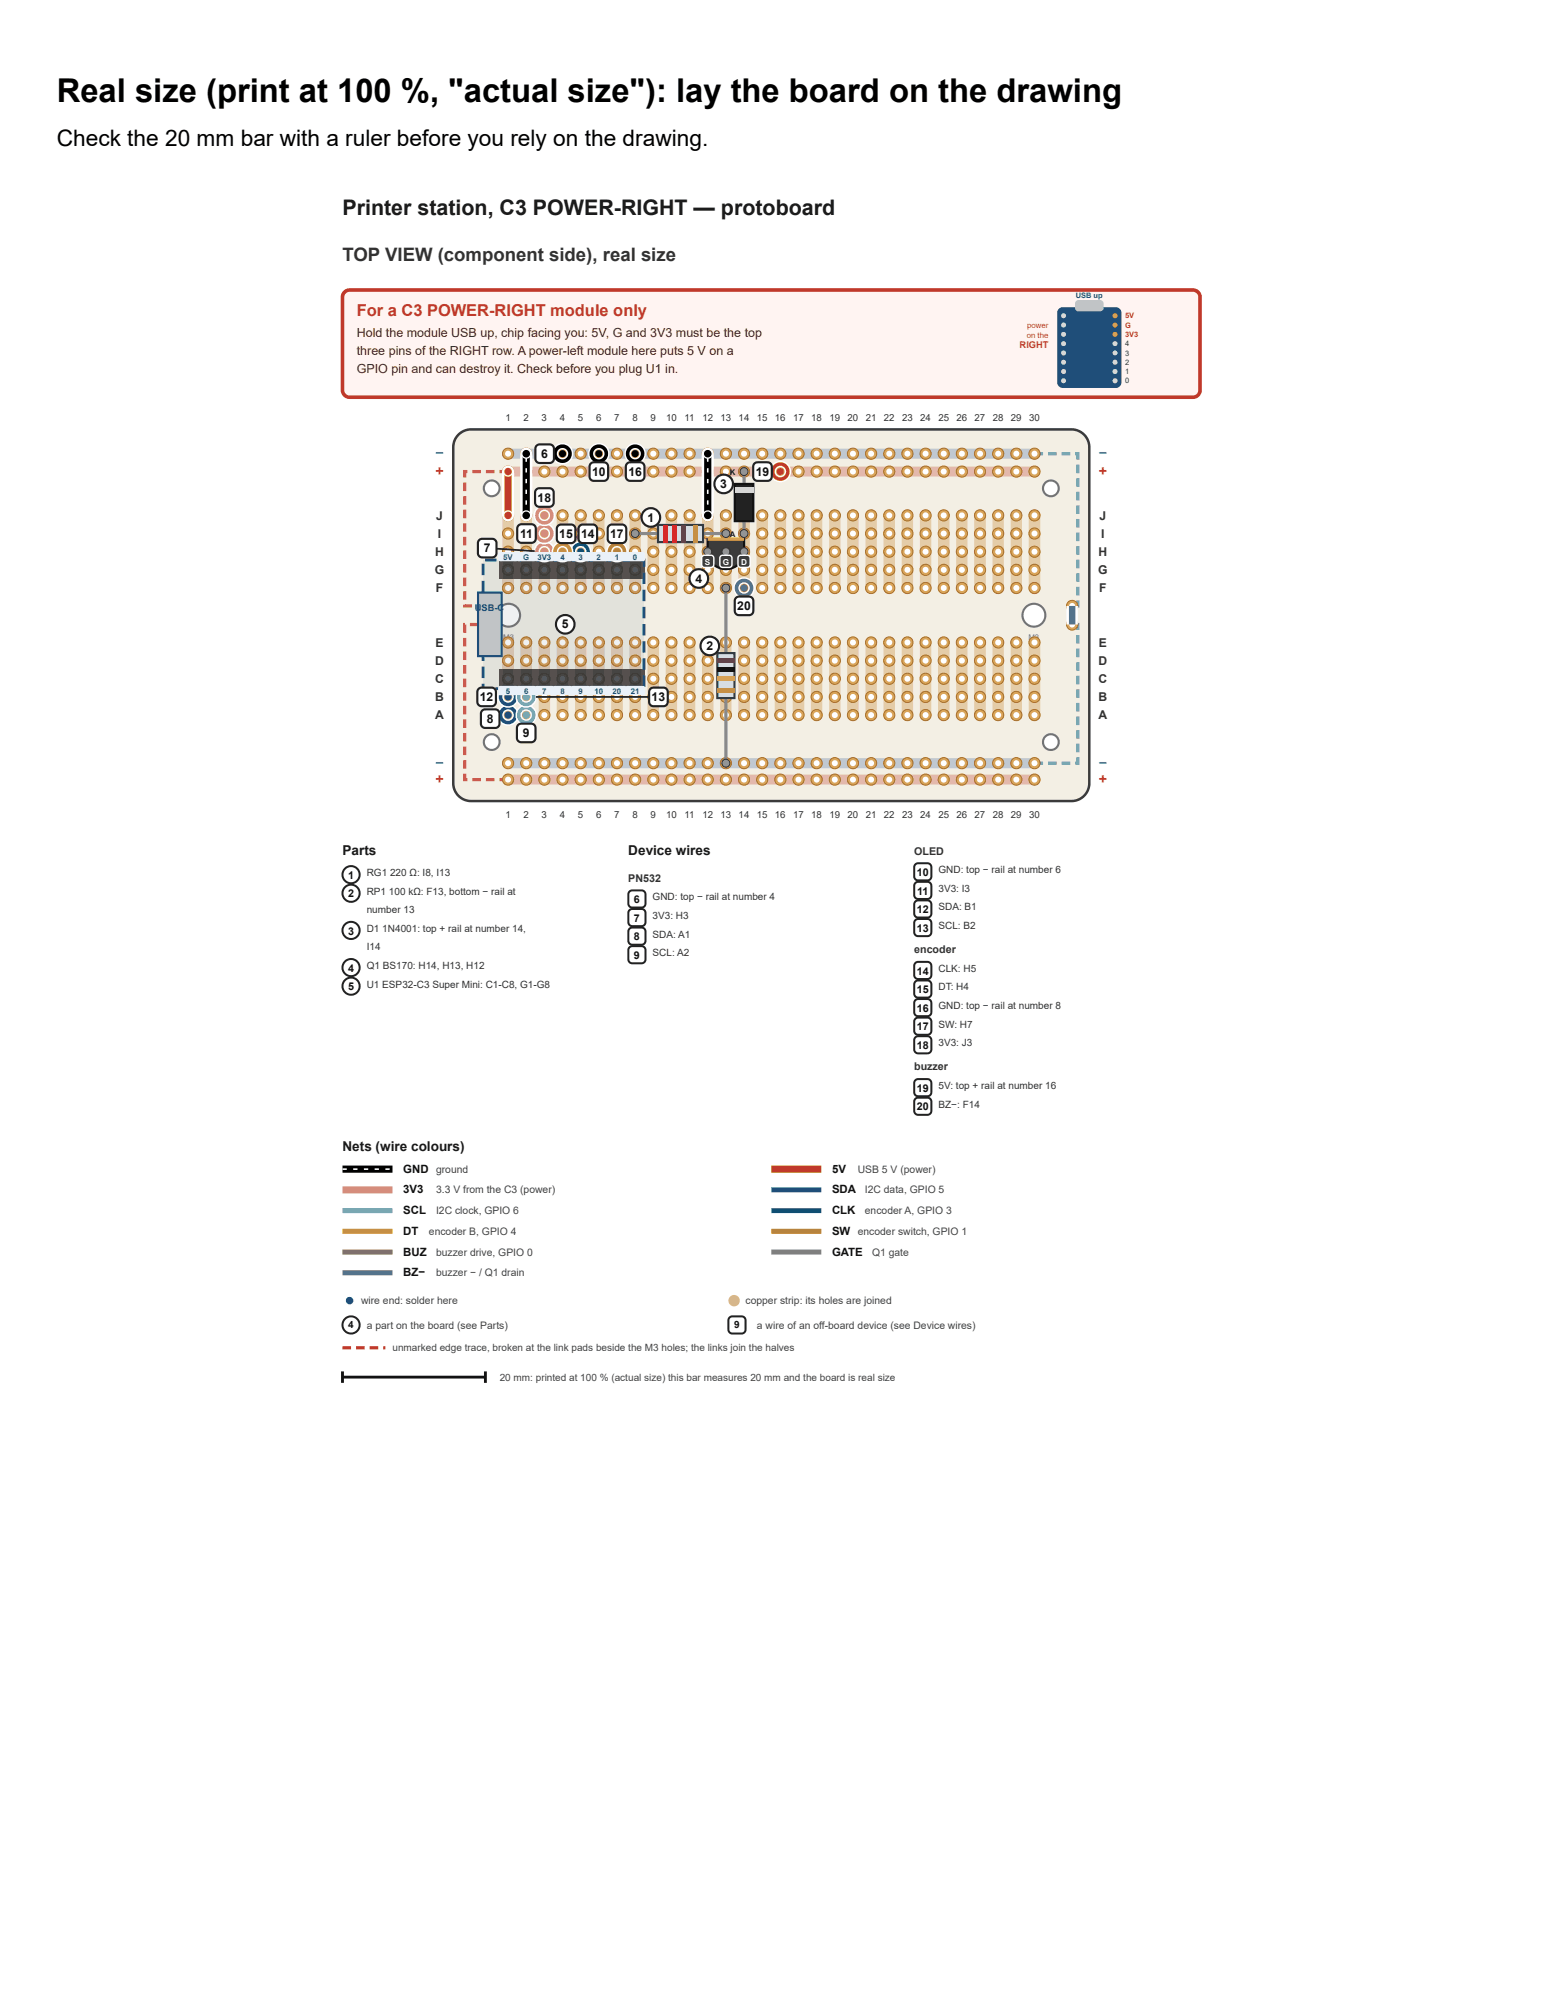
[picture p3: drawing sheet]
<svg xmlns="http://www.w3.org/2000/svg" width="216mm" height="279mm" viewBox="0 0 216 279" stroke-linecap="round" stroke-linejoin="round" font-family="sans-serif">
<defs><g id="words">
<text font-size="4.6" x="7.9" y="14.3">Real size (print at 100 %, &quot;actual size&quot;): lay the board on the drawing</text>
<text font-size="3.2" x="7.9" y="20.4">Check the 20 mm bar with a ruler before you rely on the drawing.</text>
<text font-size="3" fill="#1a1a1a" x="47.9" y="30.1">Printer station, C3 POWER-RIGHT — protoboard</text>
<text font-size="2.6" fill="#333" x="47.9" y="36.6">TOP VIEW (component side), real size</text>
<text font-size="2.3" fill="#c0392b" x="49.9" y="44.2">For a C3 POWER-RIGHT module only</text>
<g font-size="2" fill="#4a6fa5">
<text x="60.9" y="64.1">−</text>
<text x="153.7" y="64.1">−</text>
<text x="60.9" y="107.4">−</text>
<text x="153.7" y="107.4">−</text>
</g>
<g font-size="2" fill="#c0392b">
<text x="60.9" y="66.6">+</text>
<text x="153.7" y="66.6">+</text>
<text x="60.9" y="109.7">+</text>
<text x="153.7" y="109.7">+</text>
</g>
<g font-size="1.9" fill="#1a1a1a">
<text x="47.9" y="119.6">Parts</text>
<text x="87.9" y="119.6">Device wires</text>
<text x="47.9" y="161.1">Nets (wire colours)</text>
</g>
<g font-size="1.7" fill="#5a1a12">
<text x="49.9" y="47.2">Hold the module USB up, chip facing you: 5V, G and 3V3 must be the top</text>
<text x="49.9" y="49.7">three pins of the RIGHT row. A power-left module here puts 5 V on a</text>
<text x="49.9" y="52.2">GPIO pin and can destroy it. Check before you plug U1 in.</text>
</g>
<g font-size="1.7" fill="#111">
<text x="75.7" y="64.1">6</text>
<text x="75.2" y="70.2">18</text>
<text x="82.8" y="66.6">10</text>
<text x="87.9" y="66.6">16</text>
<text x="100.8" y="68.3">3</text>
<text x="105.7" y="66.6">19</text>
<text x="67.7" y="77.3">7</text>
<text x="72.8" y="75.2">11</text>
<text x="78.3" y="75.3">15</text>
<text x="81.3" y="75.3">1</text>
<text x="82.2" y="75.3">4</text>
<text x="85.4" y="75.3">17</text>
<text x="90.6" y="73">1</text>
<text x="97.3" y="81.5">4</text>
<text x="78.6" y="87.9">5</text>
<text x="103.2" y="85.3">20</text>
<text x="98.8" y="91">2</text>
<text x="67.1" y="98.1">12</text>
<text x="68.1" y="101.1">8</text>
<text x="91.2" y="98.1">13</text>
<text x="73.2" y="103.1">9</text>
</g>
<g font-size="1.7" fill="#333">
<text x="60.9" y="77.8">H</text>
<text x="61" y="72.7">J</text>
<text x="61.3" y="75.2">I</text>
<text x="153.7" y="77.8">H</text>
<text x="153.8" y="72.7">J</text>
<text x="154.1" y="75.2">I</text>
<text x="60.9" y="80.3">G</text>
<text x="61" y="82.9">F</text>
<text x="153.7" y="80.3">G</text>
<text x="153.8" y="82.9">F</text>
<text x="60.9" y="93">D</text>
<text x="60.9" y="95.6">C</text>
<text x="60.9" y="90.5">E</text>
<text x="153.7" y="93">D</text>
<text x="153.7" y="95.6">C</text>
<text x="153.7" y="90.5">E</text>
<text x="60.9" y="98.1">B</text>
<text x="60.9" y="100.6">A</text>
<text x="153.7" y="98.1">B</text>
<text x="153.7" y="100.6">A</text>
</g>
<g font-size="1.6" fill="#111">
<text x="56.4" y="164.1">GND</text>
<text x="56.4" y="167">3V3</text>
<text x="116.4" y="164.1">5V</text>
<text x="116.4" y="167">SDA</text>
<text x="56.4" y="169.9">SCL</text>
<text x="56.4" y="172.8">DT</text>
<text x="116.4" y="169.9">CLK</text>
<text x="116.4" y="172.8">SW</text>
<text x="56.4" y="175.7">BUZ</text>
<text x="56.4" y="178.6">BZ−</text>
<text x="116.4" y="175.7">GATE</text>
</g>
<g font-size="1.5" fill="#333">
<text x="127.9" y="119.6">OLED</text>
<text x="87.9" y="123.4">PN532</text>
<text x="127.9" y="133.4">encoder</text>
<text x="127.9" y="149.8">buzzer</text>
</g>
<g font-size="1.5" fill="#111">
<text x="48.7" y="123">1</text>
<text x="48.7" y="125.6">2</text>
<text x="128.3" y="122.6">10</text>
<text x="128.3" y="125.2">11</text>
<text x="48.7" y="130.8">3</text>
<text x="88.7" y="126.4">6</text>
<text x="88.7" y="129">7</text>
<text x="88.7" y="131.6">8</text>
<text x="128.3" y="127.8">12</text>
<text x="128.3" y="130.4">13</text>
<text x="48.7" y="136">4</text>
<text x="88.7" y="134.2">9</text>
<text x="128.3" y="136.4">14</text>
<text x="48.7" y="138.6">5</text>
<text x="128.3" y="139">15</text>
<text x="128.3" y="141.6">16</text>
<text x="128.3" y="144.2">17</text>
<text x="128.3" y="146.8">18</text>
<text x="128.3" y="152.8">19</text>
<text x="128.3" y="155.4">20</text>
</g>
<g font-size="1.4" fill="#333">
<text x="51.3" y="122.6">RG1</text>
<text x="51.3" y="125.2">RP1</text>
<text x="54.4" y="125.2">100 kΩ: F13, bottom − rail at</text>
<text x="54.6" y="122.6">220 Ω: I8, I13</text>
<text x="91.3" y="126">GND: top − rail at number 4</text>
<text x="131.3" y="122.2">GND: top − rail at number 6</text>
<text x="131.3" y="124.8">3V3: I3</text>
<text x="51.3" y="127.8">number 13</text>
<text x="51.3" y="130.4">D1</text>
<text x="53.5" y="130.4">1N4001: top + rail at number 14,</text>
<text x="91.3" y="128.6">3V3: H3</text>
<text x="91.3" y="131.2">SDA: A1</text>
<text x="131.3" y="127.4">SDA: B1</text>
<text x="131.3" y="130">SCL: B2</text>
<text x="51.3" y="133">I14</text>
<text x="51.3" y="135.6">Q1 BS170: H14, H13, H12</text>
<text x="91.3" y="133.8">SCL: A2</text>
<text x="131.3" y="136">CLK: H5</text>
<text x="51.3" y="138.2">U1 ESP32-C3 Super Mini: C1-C8, G1-G8</text>
<text x="131.3" y="138.6">DT: H4</text>
<text x="131.3" y="141.2">GND: top − rail at number 8</text>
<text x="131.3" y="143.8">SW: H7</text>
<text x="131.3" y="146.4">3V3: J3</text>
<text x="131.3" y="152.4">5V: top + rail at number 16</text>
<text x="131.3" y="155">BZ−: F14</text>
</g>
<g font-size="1.4" fill="#444">
<text x="61" y="164.1">ground</text>
<text x="61" y="167">3.3 V from the C3 (power)</text>
<text x="120" y="164.1">USB 5 V (power)</text>
<text x="121" y="167">I2C data, GPIO 5</text>
<text x="60" y="172.8">encoder B, GPIO 4</text>
<text x="61" y="169.9">I2C clock, GPIO 6</text>
<text x="120" y="172.8">encoder switch, GPIO 1</text>
<text x="121" y="169.9">encoder A, GPIO 3</text>
<text x="61" y="175.7">buzzer drive, GPIO 0</text>
<text x="61" y="178.6">buzzer − / Q1 drain</text>
<text x="122" y="175.7">Q1 gate</text>
<text x="50.5" y="182.5">wire end: solder here</text>
<text x="51.3" y="185.9">a part on the board (see Parts)</text>
<text x="104.3" y="182.5">copper strip: its holes are joined</text>
<text x="105.9" y="185.9">a wire of an off-board device (see Device wires)</text>
<text x="54.9" y="189.1">unmarked edge trace, broken at the link pads beside the M3 holes; the links join the halves</text>
<text x="69.9" y="193.2">20 mm: printed at 100 % (actual size) this bar measures 20 mm and the board is real size</text>
</g>
<g font-size="1.4" fill="#111">
<text x="48.7" y="185.8">4</text>
<text x="102.7" y="185.8">9</text>
</g>
<text font-size="1.3" fill="#c0392b" x="142.7" y="48.7">RIGHT</text>
<g font-size="1.3" fill="#333">
<text x="70.7" y="58.9">1</text>
<text x="73.3" y="58.9">2</text>
<text x="75.8" y="58.9">3</text>
<text x="78.3" y="58.9">4</text>
<text x="80.9" y="58.9">5</text>
<text x="83.4" y="58.9">6</text>
<text x="86" y="58.9">7</text>
<text x="88.5" y="58.9">8</text>
<text x="91" y="58.9">9</text>
<text x="93.2" y="58.9">10</text>
<text x="95.8" y="58.9">11</text>
<text x="98.3" y="58.9">12</text>
<text x="100.8" y="58.9">13</text>
<text x="103.4" y="58.9">14</text>
<text x="105.9" y="58.9">15</text>
<text x="108.4" y="58.9">16</text>
<text x="111" y="58.9">17</text>
<text x="113.5" y="58.9">18</text>
<text x="116.1" y="58.9">19</text>
<text x="118.6" y="58.9">20</text>
<text x="121.1" y="58.9">21</text>
<text x="123.7" y="58.9">22</text>
<text x="126.2" y="58.9">23</text>
<text x="128.8" y="58.9">24</text>
<text x="131.3" y="58.9">25</text>
<text x="133.8" y="58.9">26</text>
<text x="136.4" y="58.9">27</text>
<text x="138.9" y="58.9">28</text>
<text x="141.5" y="58.9">29</text>
<text x="144" y="58.9">30</text>
<text x="70.7" y="114.5">1</text>
<text x="73.3" y="114.5">2</text>
<text x="75.8" y="114.5">3</text>
<text x="78.3" y="114.5">4</text>
<text x="80.9" y="114.5">5</text>
<text x="83.4" y="114.5">6</text>
<text x="86" y="114.5">7</text>
<text x="88.5" y="114.5">8</text>
<text x="91" y="114.5">9</text>
<text x="93.2" y="114.5">10</text>
<text x="95.8" y="114.5">11</text>
<text x="98.3" y="114.5">12</text>
<text x="100.8" y="114.5">13</text>
<text x="103.4" y="114.5">14</text>
<text x="105.9" y="114.5">15</text>
<text x="108.4" y="114.5">16</text>
<text x="111" y="114.5">17</text>
<text x="113.5" y="114.5">18</text>
<text x="116.1" y="114.5">19</text>
<text x="118.6" y="114.5">20</text>
<text x="121.1" y="114.5">21</text>
<text x="123.7" y="114.5">22</text>
<text x="126.2" y="114.5">23</text>
<text x="128.8" y="114.5">24</text>
<text x="131.3" y="114.5">25</text>
<text x="133.8" y="114.5">26</text>
<text x="136.4" y="114.5">27</text>
<text x="138.9" y="114.5">28</text>
<text x="141.5" y="114.5">29</text>
<text x="144" y="114.5">30</text>
</g>
<text font-size="1.3" fill="#1f4e79" x="66.4" y="85.4">USB-C</text>
<g font-size="1.1" fill="#c0392b">
<text x="143.7" y="47.3">on the</text>
<text x="143.7" y="45.9">power</text>
</g>
<text font-size="1.1" fill="#222" x="102.1" y="66.4">K</text>
<g font-size="1.1" fill="#1f4e79">
<text x="70.4" y="78.4">5V</text>
<text x="73.2" y="78.4">G</text>
<text x="75.2" y="78.4">3V3</text>
<text x="78.4" y="78.4">4</text>
<text x="80.9" y="78.4">3</text>
<text x="83.5" y="78.4">2</text>
<text x="86" y="78.4">1</text>
<text x="88.6" y="78.4">0</text>
<text x="70.8" y="97.1">5</text>
<text x="73.3" y="97.1">6</text>
<text x="75.9" y="97.1">7</text>
<text x="78.4" y="97.1">8</text>
<text x="80.9" y="97.1">9</text>
<text x="83.2" y="97.1">10</text>
<text x="85.7" y="97.1">20</text>
<text x="88.3" y="97.1">21</text>
</g>
<g font-size="1.1" fill="#fff">
<text x="98.6" y="79">S</text>
<text x="101.1" y="79">G</text>
<text x="103.7" y="79">D</text>
</g>
<g font-size="1.1" fill="#777">
<text x="70.4" y="89.5">M3</text>
<text x="143.9" y="89.5">M3</text>
</g>
<text font-size="1" fill="#1f4e79" x="150.5" y="41.7">USB up</text>
<g font-size="1" fill="#c0392b">
<text x="157.4" y="44.6">5V</text>
<text x="157.4" y="45.9">G</text>
<text x="157.4" y="47.2">3V3</text>
</g>
<g font-size="1" fill="#333">
<text x="157.4" y="48.5">4</text>
<text x="157.4" y="49.8">3</text>
<text x="157.4" y="51.1">2</text>
<text x="157.4" y="52.4">1</text>
<text x="157.4" y="53.7">0</text>
</g>
<text font-size="1" fill="#7a6400" x="100.9" y="75">flatA</text>
</g></defs>
<path d="M48.2 40.9l.3-.2 .4-.1h118a1 1 0 0 1 1 1v13a1 1 0 0 1-1 1h-118a1 1 0 0 1-1-1v-13l.1-.4z" fill="#fff4f2"/>
<path d="M48.2 40.9l.3-.2 .4-.1h118a1 1 0 0 1 1 1v13a1 1 0 0 1-1 1h-118a1 1 0 0 1-1-1v-13l.1-.4z" fill="none" stroke="#c0392b" stroke-width=".5"/>
<path d="M148.2 43.2l.5-.2h7.4a.8 .8 0 0 1 .8 .8v9.7a.8 .8 0 0 1-.8 .8h-7.4a.8 .8 0 0 1-.8-.8v-9.7z" fill="#1f4e79"/>
<path d="M150.6 42.1l.3-.1h3a.5 .5 0 0 1 .5 .5v.6a.5 .5 0 0 1-.5 .5h-3a.5 .5 0 0 1-.5-.5v-.7z" fill="#bdc3c7"/>
<circle cx="156" cy="44.2" r=".35" fill="#f1c40f"/>
<circle cx="148.8" cy="44.2" r=".35" fill="#d9d9d9"/>
<circle cx="156" cy="45.5" r=".35" fill="#f1c40f"/>
<circle cx="148.8" cy="45.5" r=".35" fill="#d9d9d9"/>
<circle cx="156" cy="46.8" r=".35" fill="#f1c40f"/>
<g fill="#d9d9d9">
<circle cx="148.8" cy="46.8" r=".35"/>
<circle cx="156" cy="48.1" r=".35"/>
<circle cx="148.8" cy="48.1" r=".35"/>
<circle cx="156" cy="49.4" r=".35"/>
<circle cx="148.8" cy="49.4" r=".35"/>
<circle cx="156" cy="50.7" r=".35"/>
<circle cx="148.8" cy="50.7" r=".35"/>
<circle cx="156" cy="52" r=".35"/>
<circle cx="148.8" cy="52" r=".35"/>
<circle cx="156" cy="53.3" r=".35"/>
<circle cx="148.8" cy="53.3" r=".35"/>
</g>
<path d="M64.2 60.8l.8-.5 .9-.2h84a2.5 2.5 0 0 1 2.5 2.5v47a2.5 2.5 0 0 1-2.5 2.5h-84a2.5 2.5 0 0 1-2.5-2.5v-47l.2-1z" fill="#f3efe4"/>
<path d="M64.2 60.8l.8-.5 .9-.2h84a2.5 2.5 0 0 1 2.5 2.5v47a2.5 2.5 0 0 1-2.5 2.5h-84a2.5 2.5 0 0 1-2.5-2.5v-47l.2-1z" fill="none" stroke="#3b3b3b" stroke-width=".35"/>
<g fill="#c98b3a">
<path d="M70.5 71.5a.8 .8 0 0 1 .9-.1 .8 .8 0 0 1 .5 .7v10.2a.8 .8 0 0 1-.8 .8 .8 .8 0 0 1-.8-.8v-10.2z"/>
<path d="M70.5 89.3a.8 .8 0 0 1 .9-.2 .8 .8 0 0 1 .5 .8v10.1a.8 .8 0 0 1-.8 .8 .8 .8 0 0 1-.8-.8v-10.1z"/>
<path d="M73.1 71.5a.8 .8 0 0 1 .8-.1 .8 .8 0 0 1 .5 .7v10.2a.8 .8 0 0 1-.8 .8 .8 .8 0 0 1-.8-.8v-10.2z"/>
<path d="M73.1 89.3a.8 .8 0 0 1 .8-.2 .8 .8 0 0 1 .5 .8v10.1a.8 .8 0 0 1-.8 .8 .8 .8 0 0 1-.8-.8v-10.1z"/>
<path d="M75.6 71.5a.8 .8 0 0 1 .9-.1 .8 .8 0 0 1 .5 .7v10.2a.8 .8 0 0 1-.8 .8 .8 .8 0 0 1-.8-.8v-10.2z"/>
<path d="M75.6 89.3a.8 .8 0 0 1 .9-.2 .8 .8 0 0 1 .5 .8v10.1a.8 .8 0 0 1-.8 .8 .8 .8 0 0 1-.8-.8v-10.1z"/>
<path d="M78.1 71.5a.8 .8 0 0 1 .9-.1 .8 .8 0 0 1 .5 .7v10.2a.8 .8 0 0 1-.8 .8 .8 .8 0 0 1-.8-.8v-10.2z"/>
<path d="M78.1 89.3a.8 .8 0 0 1 .9-.2 .8 .8 0 0 1 .5 .8v10.1a.8 .8 0 0 1-.8 .8 .8 .8 0 0 1-.8-.8v-10.1z"/>
<path d="M80.7 71.5a.8 .8 0 0 1 .9-.1 .8 .8 0 0 1 .4 .7v10.2a.8 .8 0 0 1-.8 .8 .8 .8 0 0 1-.8-.8v-10.2z"/>
<path d="M80.7 89.3a.8 .8 0 0 1 .9-.2 .8 .8 0 0 1 .4 .8v10.1a.8 .8 0 0 1-.8 .8 .8 .8 0 0 1-.8-.8v-10.1z"/>
<path d="M83.2 71.5a.8 .8 0 0 1 .9-.1 .8 .8 0 0 1 .5 .7v10.2a.8 .8 0 0 1-.8 .8 .8 .8 0 0 1-.8-.8v-10.2z"/>
<path d="M83.2 89.3a.8 .8 0 0 1 .9-.2 .8 .8 0 0 1 .5 .8v10.1a.8 .8 0 0 1-.8 .8 .8 .8 0 0 1-.8-.8v-10.1z"/>
<path d="M85.8 71.5a.8 .8 0 0 1 .8-.1 .8 .8 0 0 1 .5 .7v10.2a.8 .8 0 0 1-.8 .8 .8 .8 0 0 1-.8-.8v-10.2z"/>
<path d="M85.8 89.3a.8 .8 0 0 1 .8-.2 .8 .8 0 0 1 .5 .8v10.1a.8 .8 0 0 1-.8 .8 .8 .8 0 0 1-.8-.8v-10.1z"/>
<path d="M88.3 71.5a.8 .8 0 0 1 .9-.1 .8 .8 0 0 1 .5 .7v10.2a.8 .8 0 0 1-.8 .8 .8 .8 0 0 1-.8-.8v-10.2z"/>
<path d="M88.3 89.3a.8 .8 0 0 1 .9-.2 .8 .8 0 0 1 .5 .8v10.1a.8 .8 0 0 1-.8 .8 .8 .8 0 0 1-.8-.8v-10.1z"/>
<path d="M90.8 71.5a.8 .8 0 0 1 .9-.1 .8 .8 0 0 1 .5 .7v10.2a.8 .8 0 0 1-.8 .8 .8 .8 0 0 1-.8-.8v-10.2z"/>
<path d="M90.8 89.3a.8 .8 0 0 1 .9-.2 .8 .8 0 0 1 .5 .8v10.1a.8 .8 0 0 1-.8 .8 .8 .8 0 0 1-.8-.8v-10.1z"/>
<path d="M93.4 71.5a.8 .8 0 0 1 .9-.1 .8 .8 0 0 1 .4 .7v10.2a.8 .8 0 0 1-.8 .8 .8 .8 0 0 1-.8-.8v-10.2z"/>
<path d="M93.4 89.3a.8 .8 0 0 1 .9-.2 .8 .8 0 0 1 .4 .8v10.1a.8 .8 0 0 1-.8 .8 .8 .8 0 0 1-.8-.8v-10.1z"/>
<path d="M95.9 71.5a.8 .8 0 0 1 .9-.1 .8 .8 0 0 1 .5 .7v10.2a.8 .8 0 0 1-.8 .8 .8 .8 0 0 1-.8-.8v-10.2z"/>
<path d="M95.9 89.3a.8 .8 0 0 1 .9-.2 .8 .8 0 0 1 .5 .8v10.1a.8 .8 0 0 1-.8 .8 .8 .8 0 0 1-.8-.8v-10.1z"/>
<path d="M98.5 71.5a.8 .8 0 0 1 .8-.1 .8 .8 0 0 1 .5 .7v10.2a.8 .8 0 0 1-.8 .8 .8 .8 0 0 1-.8-.8v-10.2z"/>
<path d="M98.5 89.3a.8 .8 0 0 1 .8-.2 .8 .8 0 0 1 .5 .8v10.1a.8 .8 0 0 1-.8 .8 .8 .8 0 0 1-.8-.8v-10.1z"/>
<path d="M101 71.5a.8 .8 0 0 1 .9-.1 .8 .8 0 0 1 .5 .7v10.2a.8 .8 0 0 1-.8 .8 .8 .8 0 0 1-.8-.8v-10.2z"/>
<path d="M101 89.3a.8 .8 0 0 1 .9-.2 .8 .8 0 0 1 .5 .8v10.1a.8 .8 0 0 1-.8 .8 .8 .8 0 0 1-.8-.8v-10.1z"/>
<path d="M103.5 71.5a.8 .8 0 0 1 .9-.1 .8 .8 0 0 1 .5 .7v10.2a.8 .8 0 0 1-.8 .8 .8 .8 0 0 1-.8-.8v-10.2z"/>
<path d="M103.5 89.3a.8 .8 0 0 1 .9-.2 .8 .8 0 0 1 .5 .8v10.1a.8 .8 0 0 1-.8 .8 .8 .8 0 0 1-.8-.8v-10.1z"/>
<path d="M106.1 71.5a.8 .8 0 0 1 .9-.1 .8 .8 0 0 1 .4 .7v10.2a.8 .8 0 0 1-.8 .8 .8 .8 0 0 1-.8-.8v-10.2z"/>
<path d="M106.1 89.3a.8 .8 0 0 1 .9-.2 .8 .8 0 0 1 .4 .8v10.1a.8 .8 0 0 1-.8 .8 .8 .8 0 0 1-.8-.8v-10.1z"/>
<path d="M108.6 71.5a.8 .8 0 0 1 .9-.1 .8 .8 0 0 1 .5 .7v10.2a.8 .8 0 0 1-.8 .8 .8 .8 0 0 1-.8-.8v-10.2z"/>
<path d="M108.6 89.3a.8 .8 0 0 1 .9-.2 .8 .8 0 0 1 .5 .8v10.1a.8 .8 0 0 1-.8 .8 .8 .8 0 0 1-.8-.8v-10.1z"/>
<path d="M111.2 71.5a.8 .8 0 0 1 .8-.1 .8 .8 0 0 1 .5 .7v10.2a.8 .8 0 0 1-.8 .8 .8 .8 0 0 1-.8-.8v-10.2z"/>
<path d="M111.2 89.3a.8 .8 0 0 1 .8-.2 .8 .8 0 0 1 .5 .8v10.1a.8 .8 0 0 1-.8 .8 .8 .8 0 0 1-.8-.8v-10.1z"/>
<path d="M113.7 71.5a.8 .8 0 0 1 .9-.1 .8 .8 0 0 1 .5 .7v10.2a.8 .8 0 0 1-.8 .8 .8 .8 0 0 1-.8-.8v-10.2z"/>
<path d="M113.7 89.3a.8 .8 0 0 1 .9-.2 .8 .8 0 0 1 .5 .8v10.1a.8 .8 0 0 1-.8 .8 .8 .8 0 0 1-.8-.8v-10.1z"/>
<path d="M116.2 71.5a.8 .8 0 0 1 .9-.1 .8 .8 0 0 1 .5 .7v10.2a.8 .8 0 0 1-.8 .8 .8 .8 0 0 1-.8-.8v-10.2z"/>
<path d="M116.2 89.3a.8 .8 0 0 1 .9-.2 .8 .8 0 0 1 .5 .8v10.1a.8 .8 0 0 1-.8 .8 .8 .8 0 0 1-.8-.8v-10.1z"/>
<path d="M118.8 71.5a.8 .8 0 0 1 .9-.1 .8 .8 0 0 1 .4 .7v10.2a.8 .8 0 0 1-.8 .8 .8 .8 0 0 1-.8-.8v-10.2z"/>
<path d="M118.8 89.3a.8 .8 0 0 1 .9-.2 .8 .8 0 0 1 .4 .8v10.1a.8 .8 0 0 1-.8 .8 .8 .8 0 0 1-.8-.8v-10.1z"/>
<path d="M121.3 71.5a.8 .8 0 0 1 .9-.1 .8 .8 0 0 1 .5 .7v10.2a.8 .8 0 0 1-.8 .8 .8 .8 0 0 1-.8-.8v-10.2z"/>
<path d="M121.3 89.3a.8 .8 0 0 1 .9-.2 .8 .8 0 0 1 .5 .8v10.1a.8 .8 0 0 1-.8 .8 .8 .8 0 0 1-.8-.8v-10.1z"/>
<path d="M123.9 71.5a.8 .8 0 0 1 .8-.1 .8 .8 0 0 1 .5 .7v10.2a.8 .8 0 0 1-.8 .8 .8 .8 0 0 1-.8-.8v-10.2z"/>
<path d="M123.9 89.3a.8 .8 0 0 1 .8-.2 .8 .8 0 0 1 .5 .8v10.1a.8 .8 0 0 1-.8 .8 .8 .8 0 0 1-.8-.8v-10.1z"/>
<path d="M126.4 71.5a.8 .8 0 0 1 .9-.1 .8 .8 0 0 1 .5 .7v10.2a.8 .8 0 0 1-.8 .8 .8 .8 0 0 1-.8-.8v-10.2z"/>
<path d="M126.4 89.3a.8 .8 0 0 1 .9-.2 .8 .8 0 0 1 .5 .8v10.1a.8 .8 0 0 1-.8 .8 .8 .8 0 0 1-.8-.8v-10.1z"/>
<path d="M128.9 71.5a.8 .8 0 0 1 .9-.1 .8 .8 0 0 1 .5 .7v10.2a.8 .8 0 0 1-.8 .8 .8 .8 0 0 1-.8-.8v-10.2z"/>
<path d="M128.9 89.3a.8 .8 0 0 1 .9-.2 .8 .8 0 0 1 .5 .8v10.1a.8 .8 0 0 1-.8 .8 .8 .8 0 0 1-.8-.8v-10.1z"/>
<path d="M131.5 71.5a.8 .8 0 0 1 .9-.1 .8 .8 0 0 1 .4 .7v10.2a.8 .8 0 0 1-.8 .8 .8 .8 0 0 1-.8-.8v-10.2z"/>
<path d="M131.5 89.3a.8 .8 0 0 1 .9-.2 .8 .8 0 0 1 .4 .8v10.1a.8 .8 0 0 1-.8 .8 .8 .8 0 0 1-.8-.8v-10.1z"/>
<path d="M134 71.5a.8 .8 0 0 1 .9-.1 .8 .8 0 0 1 .5 .7v10.2a.8 .8 0 0 1-.8 .8 .8 .8 0 0 1-.8-.8v-10.2z"/>
<path d="M134 89.3a.8 .8 0 0 1 .9-.2 .8 .8 0 0 1 .5 .8v10.1a.8 .8 0 0 1-.8 .8 .8 .8 0 0 1-.8-.8v-10.1z"/>
<path d="M136.6 71.5a.8 .8 0 0 1 .8-.1 .8 .8 0 0 1 .5 .7v10.2a.8 .8 0 0 1-.8 .8 .8 .8 0 0 1-.8-.8v-10.2z"/>
<path d="M136.6 89.3a.8 .8 0 0 1 .8-.2 .8 .8 0 0 1 .5 .8v10.1a.8 .8 0 0 1-.8 .8 .8 .8 0 0 1-.8-.8v-10.1z"/>
<path d="M139.1 71.5a.8 .8 0 0 1 .9-.1 .8 .8 0 0 1 .5 .7v10.2a.8 .8 0 0 1-.8 .8 .8 .8 0 0 1-.8-.8v-10.2z"/>
<path d="M139.1 89.3a.8 .8 0 0 1 .9-.2 .8 .8 0 0 1 .5 .8v10.1a.8 .8 0 0 1-.8 .8 .8 .8 0 0 1-.8-.8v-10.1z"/>
<path d="M141.6 71.5a.8 .8 0 0 1 .9-.1 .8 .8 0 0 1 .5 .7v10.2a.8 .8 0 0 1-.8 .8 .8 .8 0 0 1-.8-.8v-10.2z"/>
<path d="M141.6 89.3a.8 .8 0 0 1 .9-.2 .8 .8 0 0 1 .5 .8v10.1a.8 .8 0 0 1-.8 .8 .8 .8 0 0 1-.8-.8v-10.1z"/>
<path d="M144.2 71.5a.8 .8 0 0 1 .9-.1 .8 .8 0 0 1 .4 .7v10.2a.8 .8 0 0 1-.8 .8 .8 .8 0 0 1-.8-.8v-10.2z"/>
<path d="M144.2 89.3a.8 .8 0 0 1 .9-.2 .8 .8 0 0 1 .4 .8v10.1a.8 .8 0 0 1-.8 .8 .8 .8 0 0 1-.8-.8v-10.1z"/>
</g>
<path d="M70.5 63l.5-.2h73.8a.7 .7 0 0 1 .7 .7 .7 .7 0 0 1-.7 .7h-73.8a.7 .7 0 0 1-.7-.5 .7 .7 0 0 1 .2-.7z" fill="#4a6fa5"/>
<path d="M70.5 65.5l.5-.2h73.8a.7 .7 0 0 1 .7 .7 .7 .7 0 0 1-.7 .7h-73.8a.7 .7 0 0 1-.7-.5 .7 .7 0 0 1 .2-.7z" fill="#c0392b"/>
<path d="M70.5 106.3l.5-.2h73.8a.7 .7 0 0 1 .7 .7 .7 .7 0 0 1-.7 .7h-73.8a.7 .7 0 0 1-.7-.5 .7 .7 0 0 1 .2-.7z" fill="#4a6fa5"/>
<g fill="#c0392b">
<path d="M70.5 108.6l.5-.2h73.8a.7 .7 0 0 1 .7 .7 .7 .7 0 0 1-.7 .7h-73.8a.7 .7 0 0 1-.7-.5 .7 .7 0 0 1 .2-.7z"/>
<path d="M69.9 65.8h1.2v.4h-1.2zM68 65.8h1.2v.4h-1.2zM66.1 65.8h1.2v.4h-1.2zM64.8 65.8h.6v.4h-.4v-.2h.2v.8h-.4zM64.8 67.5h.4v1.2h-.4zM64.8 69.4h.4v1.2h-.4zM64.8 71.3h.4v1.2h-.4zM64.8 73.2h.4v1.2h-.4zM64.8 75.1h.4v1.2h-.4zM64.8 77h.4v1.2h-.4zM64.8 78.9h.4v1.2h-.4zM64.8 80.8h.4v1.2h-.4zM64.8 82.7h.4v1.2h-.4zM64.8 84.6h.4v.2h-.2v-.2h1.1v.4h-1.3zM66.8 84.6h1.2v.4h-1.2z"/>
<path d="M69.9 108.9h1.2v.4h-1.2zM68 108.9h1.2v.4h-1.2zM66.1 108.9h1.2v.4h-1.2zM64.8 108.2h.4v.9h-.2v-.2h.4v.4h-.6zM64.8 106.3h.4v1.2h-.4zM64.8 104.4h.4v1.2h-.4zM64.8 102.5h.4v1.2h-.4zM64.8 100.6h.4v1.2h-.4zM64.8 98.7h.4v1.2h-.4zM64.8 96.8h.4v1.2h-.4zM64.8 94.9h.4v1.2h-.4zM64.8 93h.4v1.2h-.4zM64.8 91.1h.4v1.2h-.4zM64.8 89.2h.4v1.2h-.4zM64.8 87.2h.3l-.1 .4v-.2h.2v1.1h-.4zM65.8 87.2h1.2v.4h-1.2zM67.7 87.2h.8v.4h-.8z"/>
</g>
<g fill="#4a6fa5">
<path d="M144.7 63.3h1.2v.4h-1.2zM146.6 63.3h1.2v.4h-1.2zM148.5 63.3h1.2v.4h-1.2zM150.4 63.3h.6v1h-.4v-.8h.2v.2h-.4zM150.6 65h.4v1.2h-.4zM150.6 66.9h.4v1.2h-.4zM150.6 68.8h.4v1.2h-.4zM150.6 70.7h.4v1.2h-.4zM150.6 72.6h.4v1.2h-.4zM150.6 74.5h.4v1.2h-.4zM150.6 76.4h.4v1.2h-.4zM150.6 78.3h.4v1.2h-.4zM150.6 80.2h.4v1.2h-.4zM150.6 82.1h.4v1.2h-.4zM150.6 84h.4v1h-.6v-.4h.4v.2h-.2z"/>
<path d="M144.7 106.6h1.2v.4h-1.2zM146.6 106.6h1.2v.4h-1.2zM148.5 106.6h1.2v.4h-1.2zM150.6 105.9h.4v1.1h-.6v-.4h.4v.2h-.2zM150.6 104h.4v1.2h-.4zM150.6 102.1h.4v1.2h-.4zM150.6 100.2h.4v1.2h-.4zM150.6 98.3h.4v1.2h-.4zM150.6 96.4h.4v1.2h-.4zM150.6 94.5h.4v1.2h-.4zM150.6 92.6h.4v1.2h-.4zM150.6 90.7h.4v1.2h-.4zM150.6 88.8h.4v1.2h-.4zM150.4 87.2h.6v.9h-.4v-.7h.2v.2h-.4z"/>
</g>
<circle cx="71.2" cy="86.1" r="1.6" fill="#fff"/>
<circle cx="71.2" cy="86.1" r="1.6" fill="none" stroke="#777" stroke-width=".3"/>
<circle cx="144.7" cy="86.1" r="1.6" fill="#fff"/>
<circle cx="144.7" cy="86.1" r="1.6" fill="none" stroke="#777" stroke-width=".3"/>
<circle cx="68.8" cy="68.3" r="1.1" fill="#fff"/>
<circle cx="68.8" cy="68.3" r="1.1" fill="none" stroke="#777" stroke-width=".3"/>
<circle cx="147" cy="68.3" r="1.1" fill="#fff"/>
<circle cx="147" cy="68.3" r="1.1" fill="none" stroke="#777" stroke-width=".3"/>
<circle cx="68.8" cy="103.8" r="1.1" fill="#fff"/>
<circle cx="68.8" cy="103.8" r="1.1" fill="none" stroke="#777" stroke-width=".3"/>
<circle cx="147" cy="103.8" r="1.1" fill="#fff"/>
<circle cx="147" cy="103.8" r="1.1" fill="none" stroke="#777" stroke-width=".3"/>
<circle cx="71.1" cy="72.1" r=".78" fill="#d9a55a"/>
<circle cx="71.1" cy="72.1" r=".78" fill="none" stroke="#a66d24" stroke-width=".14"/>
<circle cx="71.1" cy="72.1" r=".42" fill="#fff"/>
<circle cx="71.1" cy="74.6" r=".78" fill="#d9a55a"/>
<circle cx="71.1" cy="74.6" r=".78" fill="none" stroke="#a66d24" stroke-width=".14"/>
<circle cx="71.1" cy="74.6" r=".42" fill="#fff"/>
<circle cx="71.1" cy="77.2" r=".78" fill="#d9a55a"/>
<circle cx="71.1" cy="77.2" r=".78" fill="none" stroke="#a66d24" stroke-width=".14"/>
<circle cx="71.1" cy="77.2" r=".42" fill="#fff"/>
<circle cx="71.1" cy="79.7" r=".78" fill="#d9a55a"/>
<circle cx="71.1" cy="79.7" r=".78" fill="none" stroke="#a66d24" stroke-width=".14"/>
<circle cx="71.1" cy="79.7" r=".42" fill="#fff"/>
<circle cx="71.1" cy="82.3" r=".78" fill="#d9a55a"/>
<circle cx="71.1" cy="82.3" r=".78" fill="none" stroke="#a66d24" stroke-width=".14"/>
<circle cx="71.1" cy="82.3" r=".42" fill="#fff"/>
<circle cx="71.1" cy="89.9" r=".78" fill="#d9a55a"/>
<circle cx="71.1" cy="89.9" r=".78" fill="none" stroke="#a66d24" stroke-width=".14"/>
<circle cx="71.1" cy="89.9" r=".42" fill="#fff"/>
<circle cx="71.1" cy="92.4" r=".78" fill="#d9a55a"/>
<circle cx="71.1" cy="92.4" r=".78" fill="none" stroke="#a66d24" stroke-width=".14"/>
<circle cx="71.1" cy="92.4" r=".42" fill="#fff"/>
<circle cx="71.1" cy="95" r=".78" fill="#d9a55a"/>
<circle cx="71.1" cy="95" r=".78" fill="none" stroke="#a66d24" stroke-width=".14"/>
<circle cx="71.1" cy="95" r=".42" fill="#fff"/>
<circle cx="71.1" cy="97.5" r=".78" fill="#d9a55a"/>
<circle cx="71.1" cy="97.5" r=".78" fill="none" stroke="#a66d24" stroke-width=".14"/>
<circle cx="71.1" cy="97.5" r=".42" fill="#fff"/>
<circle cx="71.1" cy="100" r=".78" fill="#d9a55a"/>
<circle cx="71.1" cy="100" r=".78" fill="none" stroke="#a66d24" stroke-width=".14"/>
<circle cx="71.1" cy="100" r=".42" fill="#fff"/>
<circle cx="71.1" cy="63.5" r=".78" fill="#d9a55a"/>
<circle cx="71.1" cy="63.5" r=".78" fill="none" stroke="#a66d24" stroke-width=".14"/>
<circle cx="71.1" cy="63.5" r=".42" fill="#fff"/>
<circle cx="71.1" cy="66" r=".78" fill="#d9a55a"/>
<circle cx="71.1" cy="66" r=".78" fill="none" stroke="#a66d24" stroke-width=".14"/>
<circle cx="71.1" cy="66" r=".42" fill="#fff"/>
<circle cx="71.1" cy="106.8" r=".78" fill="#d9a55a"/>
<circle cx="71.1" cy="106.8" r=".78" fill="none" stroke="#a66d24" stroke-width=".14"/>
<circle cx="71.1" cy="106.8" r=".42" fill="#fff"/>
<circle cx="71.1" cy="109.1" r=".78" fill="#d9a55a"/>
<circle cx="71.1" cy="109.1" r=".78" fill="none" stroke="#a66d24" stroke-width=".14"/>
<circle cx="71.1" cy="109.1" r=".42" fill="#fff"/>
<circle cx="73.6" cy="72.1" r=".78" fill="#d9a55a"/>
<circle cx="73.6" cy="72.1" r=".78" fill="none" stroke="#a66d24" stroke-width=".14"/>
<circle cx="73.6" cy="72.1" r=".42" fill="#fff"/>
<circle cx="73.6" cy="74.6" r=".78" fill="#d9a55a"/>
<circle cx="73.6" cy="74.6" r=".78" fill="none" stroke="#a66d24" stroke-width=".14"/>
<circle cx="73.6" cy="74.6" r=".42" fill="#fff"/>
<circle cx="73.6" cy="77.2" r=".78" fill="#d9a55a"/>
<circle cx="73.6" cy="77.2" r=".78" fill="none" stroke="#a66d24" stroke-width=".14"/>
<circle cx="73.6" cy="77.2" r=".42" fill="#fff"/>
<circle cx="73.6" cy="79.7" r=".78" fill="#d9a55a"/>
<circle cx="73.6" cy="79.7" r=".78" fill="none" stroke="#a66d24" stroke-width=".14"/>
<circle cx="73.6" cy="79.7" r=".42" fill="#fff"/>
<circle cx="73.6" cy="82.3" r=".78" fill="#d9a55a"/>
<circle cx="73.6" cy="82.3" r=".78" fill="none" stroke="#a66d24" stroke-width=".14"/>
<circle cx="73.6" cy="82.3" r=".42" fill="#fff"/>
<circle cx="73.6" cy="89.9" r=".78" fill="#d9a55a"/>
<circle cx="73.6" cy="89.9" r=".78" fill="none" stroke="#a66d24" stroke-width=".14"/>
<circle cx="73.6" cy="89.9" r=".42" fill="#fff"/>
<circle cx="73.6" cy="92.4" r=".78" fill="#d9a55a"/>
<circle cx="73.6" cy="92.4" r=".78" fill="none" stroke="#a66d24" stroke-width=".14"/>
<circle cx="73.6" cy="92.4" r=".42" fill="#fff"/>
<circle cx="73.6" cy="95" r=".78" fill="#d9a55a"/>
<circle cx="73.6" cy="95" r=".78" fill="none" stroke="#a66d24" stroke-width=".14"/>
<circle cx="73.6" cy="95" r=".42" fill="#fff"/>
<circle cx="73.6" cy="97.5" r=".78" fill="#d9a55a"/>
<circle cx="73.6" cy="97.5" r=".78" fill="none" stroke="#a66d24" stroke-width=".14"/>
<circle cx="73.6" cy="97.5" r=".42" fill="#fff"/>
<circle cx="73.6" cy="100" r=".78" fill="#d9a55a"/>
<circle cx="73.6" cy="100" r=".78" fill="none" stroke="#a66d24" stroke-width=".14"/>
<circle cx="73.6" cy="100" r=".42" fill="#fff"/>
<circle cx="73.6" cy="63.5" r=".78" fill="#d9a55a"/>
<circle cx="73.6" cy="63.5" r=".78" fill="none" stroke="#a66d24" stroke-width=".14"/>
<circle cx="73.6" cy="63.5" r=".42" fill="#fff"/>
<circle cx="73.6" cy="66" r=".78" fill="#d9a55a"/>
<circle cx="73.6" cy="66" r=".78" fill="none" stroke="#a66d24" stroke-width=".14"/>
<circle cx="73.6" cy="66" r=".42" fill="#fff"/>
<circle cx="73.6" cy="106.8" r=".78" fill="#d9a55a"/>
<circle cx="73.6" cy="106.8" r=".78" fill="none" stroke="#a66d24" stroke-width=".14"/>
<circle cx="73.6" cy="106.8" r=".42" fill="#fff"/>
<circle cx="73.6" cy="109.1" r=".78" fill="#d9a55a"/>
<circle cx="73.6" cy="109.1" r=".78" fill="none" stroke="#a66d24" stroke-width=".14"/>
<circle cx="73.6" cy="109.1" r=".42" fill="#fff"/>
<circle cx="76.2" cy="72.1" r=".78" fill="#d9a55a"/>
<circle cx="76.2" cy="72.1" r=".78" fill="none" stroke="#a66d24" stroke-width=".14"/>
<circle cx="76.2" cy="72.1" r=".42" fill="#fff"/>
<circle cx="76.2" cy="74.6" r=".78" fill="#d9a55a"/>
<circle cx="76.2" cy="74.6" r=".78" fill="none" stroke="#a66d24" stroke-width=".14"/>
<circle cx="76.2" cy="74.6" r=".42" fill="#fff"/>
<circle cx="76.2" cy="77.2" r=".78" fill="#d9a55a"/>
<circle cx="76.2" cy="77.2" r=".78" fill="none" stroke="#a66d24" stroke-width=".14"/>
<circle cx="76.2" cy="77.2" r=".42" fill="#fff"/>
<circle cx="76.2" cy="79.7" r=".78" fill="#d9a55a"/>
<circle cx="76.2" cy="79.7" r=".78" fill="none" stroke="#a66d24" stroke-width=".14"/>
<circle cx="76.2" cy="79.7" r=".42" fill="#fff"/>
<circle cx="76.2" cy="82.3" r=".78" fill="#d9a55a"/>
<circle cx="76.2" cy="82.3" r=".78" fill="none" stroke="#a66d24" stroke-width=".14"/>
<circle cx="76.2" cy="82.3" r=".42" fill="#fff"/>
<circle cx="76.2" cy="89.9" r=".78" fill="#d9a55a"/>
<circle cx="76.2" cy="89.9" r=".78" fill="none" stroke="#a66d24" stroke-width=".14"/>
<circle cx="76.2" cy="89.9" r=".42" fill="#fff"/>
<circle cx="76.2" cy="92.4" r=".78" fill="#d9a55a"/>
<circle cx="76.2" cy="92.4" r=".78" fill="none" stroke="#a66d24" stroke-width=".14"/>
<circle cx="76.2" cy="92.4" r=".42" fill="#fff"/>
<circle cx="76.2" cy="95" r=".78" fill="#d9a55a"/>
<circle cx="76.2" cy="95" r=".78" fill="none" stroke="#a66d24" stroke-width=".14"/>
<circle cx="76.2" cy="95" r=".42" fill="#fff"/>
<circle cx="76.2" cy="97.5" r=".78" fill="#d9a55a"/>
<circle cx="76.2" cy="97.5" r=".78" fill="none" stroke="#a66d24" stroke-width=".14"/>
<circle cx="76.2" cy="97.5" r=".42" fill="#fff"/>
<circle cx="76.2" cy="100" r=".78" fill="#d9a55a"/>
<circle cx="76.2" cy="100" r=".78" fill="none" stroke="#a66d24" stroke-width=".14"/>
<circle cx="76.2" cy="100" r=".42" fill="#fff"/>
<circle cx="76.2" cy="63.5" r=".78" fill="#d9a55a"/>
<circle cx="76.2" cy="63.5" r=".78" fill="none" stroke="#a66d24" stroke-width=".14"/>
<circle cx="76.2" cy="63.5" r=".42" fill="#fff"/>
<circle cx="76.2" cy="66" r=".78" fill="#d9a55a"/>
<circle cx="76.2" cy="66" r=".78" fill="none" stroke="#a66d24" stroke-width=".14"/>
<circle cx="76.2" cy="66" r=".42" fill="#fff"/>
<circle cx="76.2" cy="106.8" r=".78" fill="#d9a55a"/>
<circle cx="76.2" cy="106.8" r=".78" fill="none" stroke="#a66d24" stroke-width=".14"/>
<circle cx="76.2" cy="106.8" r=".42" fill="#fff"/>
<circle cx="76.2" cy="109.1" r=".78" fill="#d9a55a"/>
<circle cx="76.2" cy="109.1" r=".78" fill="none" stroke="#a66d24" stroke-width=".14"/>
<circle cx="76.2" cy="109.1" r=".42" fill="#fff"/>
<circle cx="78.7" cy="72.1" r=".78" fill="#d9a55a"/>
<circle cx="78.7" cy="72.1" r=".78" fill="none" stroke="#a66d24" stroke-width=".14"/>
<circle cx="78.7" cy="72.1" r=".42" fill="#fff"/>
<circle cx="78.7" cy="74.6" r=".78" fill="#d9a55a"/>
<circle cx="78.7" cy="74.6" r=".78" fill="none" stroke="#a66d24" stroke-width=".14"/>
<circle cx="78.7" cy="74.6" r=".42" fill="#fff"/>
<circle cx="78.7" cy="77.2" r=".78" fill="#d9a55a"/>
<circle cx="78.7" cy="77.2" r=".78" fill="none" stroke="#a66d24" stroke-width=".14"/>
<circle cx="78.7" cy="77.2" r=".42" fill="#fff"/>
<circle cx="78.7" cy="79.7" r=".78" fill="#d9a55a"/>
<circle cx="78.7" cy="79.7" r=".78" fill="none" stroke="#a66d24" stroke-width=".14"/>
<circle cx="78.7" cy="79.7" r=".42" fill="#fff"/>
<circle cx="78.7" cy="82.3" r=".78" fill="#d9a55a"/>
<circle cx="78.7" cy="82.3" r=".78" fill="none" stroke="#a66d24" stroke-width=".14"/>
<circle cx="78.7" cy="82.3" r=".42" fill="#fff"/>
<circle cx="78.7" cy="89.9" r=".78" fill="#d9a55a"/>
<circle cx="78.7" cy="89.9" r=".78" fill="none" stroke="#a66d24" stroke-width=".14"/>
<circle cx="78.7" cy="89.9" r=".42" fill="#fff"/>
<circle cx="78.7" cy="92.4" r=".78" fill="#d9a55a"/>
<circle cx="78.7" cy="92.4" r=".78" fill="none" stroke="#a66d24" stroke-width=".14"/>
<circle cx="78.7" cy="92.4" r=".42" fill="#fff"/>
<circle cx="78.7" cy="95" r=".78" fill="#d9a55a"/>
<circle cx="78.7" cy="95" r=".78" fill="none" stroke="#a66d24" stroke-width=".14"/>
<circle cx="78.7" cy="95" r=".42" fill="#fff"/>
<circle cx="78.7" cy="97.5" r=".78" fill="#d9a55a"/>
<circle cx="78.7" cy="97.5" r=".78" fill="none" stroke="#a66d24" stroke-width=".14"/>
<circle cx="78.7" cy="97.5" r=".42" fill="#fff"/>
<circle cx="78.7" cy="100" r=".78" fill="#d9a55a"/>
<circle cx="78.7" cy="100" r=".78" fill="none" stroke="#a66d24" stroke-width=".14"/>
<circle cx="78.7" cy="100" r=".42" fill="#fff"/>
<circle cx="78.7" cy="63.5" r=".78" fill="#d9a55a"/>
<circle cx="78.7" cy="63.5" r=".78" fill="none" stroke="#a66d24" stroke-width=".14"/>
<circle cx="78.7" cy="63.5" r=".42" fill="#fff"/>
<circle cx="78.7" cy="66" r=".78" fill="#d9a55a"/>
<circle cx="78.7" cy="66" r=".78" fill="none" stroke="#a66d24" stroke-width=".14"/>
<circle cx="78.7" cy="66" r=".42" fill="#fff"/>
<circle cx="78.7" cy="106.8" r=".78" fill="#d9a55a"/>
<circle cx="78.7" cy="106.8" r=".78" fill="none" stroke="#a66d24" stroke-width=".14"/>
<circle cx="78.7" cy="106.8" r=".42" fill="#fff"/>
<circle cx="78.7" cy="109.1" r=".78" fill="#d9a55a"/>
<circle cx="78.7" cy="109.1" r=".78" fill="none" stroke="#a66d24" stroke-width=".14"/>
<circle cx="78.7" cy="109.1" r=".42" fill="#fff"/>
<circle cx="81.2" cy="72.1" r=".78" fill="#d9a55a"/>
<circle cx="81.2" cy="72.1" r=".78" fill="none" stroke="#a66d24" stroke-width=".14"/>
<circle cx="81.2" cy="72.1" r=".42" fill="#fff"/>
<circle cx="81.2" cy="74.6" r=".78" fill="#d9a55a"/>
<circle cx="81.2" cy="74.6" r=".78" fill="none" stroke="#a66d24" stroke-width=".14"/>
<circle cx="81.2" cy="74.6" r=".42" fill="#fff"/>
<circle cx="81.2" cy="77.2" r=".78" fill="#d9a55a"/>
<circle cx="81.2" cy="77.2" r=".78" fill="none" stroke="#a66d24" stroke-width=".14"/>
<circle cx="81.2" cy="77.2" r=".42" fill="#fff"/>
<circle cx="81.2" cy="79.7" r=".78" fill="#d9a55a"/>
<circle cx="81.2" cy="79.7" r=".78" fill="none" stroke="#a66d24" stroke-width=".14"/>
<circle cx="81.2" cy="79.7" r=".42" fill="#fff"/>
<circle cx="81.2" cy="82.3" r=".78" fill="#d9a55a"/>
<circle cx="81.2" cy="82.3" r=".78" fill="none" stroke="#a66d24" stroke-width=".14"/>
<circle cx="81.2" cy="82.3" r=".42" fill="#fff"/>
<circle cx="81.2" cy="89.9" r=".78" fill="#d9a55a"/>
<circle cx="81.2" cy="89.9" r=".78" fill="none" stroke="#a66d24" stroke-width=".14"/>
<circle cx="81.2" cy="89.9" r=".42" fill="#fff"/>
<circle cx="81.2" cy="92.4" r=".78" fill="#d9a55a"/>
<circle cx="81.2" cy="92.4" r=".78" fill="none" stroke="#a66d24" stroke-width=".14"/>
<circle cx="81.2" cy="92.4" r=".42" fill="#fff"/>
<circle cx="81.2" cy="95" r=".78" fill="#d9a55a"/>
<circle cx="81.2" cy="95" r=".78" fill="none" stroke="#a66d24" stroke-width=".14"/>
<circle cx="81.2" cy="95" r=".42" fill="#fff"/>
<circle cx="81.2" cy="97.5" r=".78" fill="#d9a55a"/>
<circle cx="81.2" cy="97.5" r=".78" fill="none" stroke="#a66d24" stroke-width=".14"/>
<circle cx="81.2" cy="97.5" r=".42" fill="#fff"/>
<circle cx="81.2" cy="100" r=".78" fill="#d9a55a"/>
<circle cx="81.2" cy="100" r=".78" fill="none" stroke="#a66d24" stroke-width=".14"/>
<circle cx="81.2" cy="100" r=".42" fill="#fff"/>
<circle cx="81.2" cy="63.5" r=".78" fill="#d9a55a"/>
<circle cx="81.2" cy="63.5" r=".78" fill="none" stroke="#a66d24" stroke-width=".14"/>
<circle cx="81.2" cy="63.5" r=".42" fill="#fff"/>
<circle cx="81.2" cy="66" r=".78" fill="#d9a55a"/>
<circle cx="81.2" cy="66" r=".78" fill="none" stroke="#a66d24" stroke-width=".14"/>
<circle cx="81.2" cy="66" r=".42" fill="#fff"/>
<circle cx="81.2" cy="106.8" r=".78" fill="#d9a55a"/>
<circle cx="81.2" cy="106.8" r=".78" fill="none" stroke="#a66d24" stroke-width=".14"/>
<circle cx="81.2" cy="106.8" r=".42" fill="#fff"/>
<circle cx="81.2" cy="109.1" r=".78" fill="#d9a55a"/>
<circle cx="81.2" cy="109.1" r=".78" fill="none" stroke="#a66d24" stroke-width=".14"/>
<circle cx="81.2" cy="109.1" r=".42" fill="#fff"/>
<circle cx="83.8" cy="72.1" r=".78" fill="#d9a55a"/>
<circle cx="83.8" cy="72.1" r=".78" fill="none" stroke="#a66d24" stroke-width=".14"/>
<circle cx="83.8" cy="72.1" r=".42" fill="#fff"/>
<circle cx="83.8" cy="74.6" r=".78" fill="#d9a55a"/>
<circle cx="83.8" cy="74.6" r=".78" fill="none" stroke="#a66d24" stroke-width=".14"/>
<circle cx="83.8" cy="74.6" r=".42" fill="#fff"/>
<circle cx="83.8" cy="77.2" r=".78" fill="#d9a55a"/>
<circle cx="83.8" cy="77.2" r=".78" fill="none" stroke="#a66d24" stroke-width=".14"/>
<circle cx="83.8" cy="77.2" r=".42" fill="#fff"/>
<circle cx="83.8" cy="79.7" r=".78" fill="#d9a55a"/>
<circle cx="83.8" cy="79.7" r=".78" fill="none" stroke="#a66d24" stroke-width=".14"/>
<circle cx="83.8" cy="79.7" r=".42" fill="#fff"/>
<circle cx="83.8" cy="82.3" r=".78" fill="#d9a55a"/>
<circle cx="83.8" cy="82.3" r=".78" fill="none" stroke="#a66d24" stroke-width=".14"/>
<circle cx="83.8" cy="82.3" r=".42" fill="#fff"/>
<circle cx="83.8" cy="89.9" r=".78" fill="#d9a55a"/>
<circle cx="83.8" cy="89.9" r=".78" fill="none" stroke="#a66d24" stroke-width=".14"/>
<circle cx="83.8" cy="89.9" r=".42" fill="#fff"/>
<circle cx="83.8" cy="92.4" r=".78" fill="#d9a55a"/>
<circle cx="83.8" cy="92.4" r=".78" fill="none" stroke="#a66d24" stroke-width=".14"/>
<circle cx="83.8" cy="92.4" r=".42" fill="#fff"/>
<circle cx="83.8" cy="95" r=".78" fill="#d9a55a"/>
<circle cx="83.8" cy="95" r=".78" fill="none" stroke="#a66d24" stroke-width=".14"/>
<circle cx="83.8" cy="95" r=".42" fill="#fff"/>
<circle cx="83.8" cy="97.5" r=".78" fill="#d9a55a"/>
<circle cx="83.8" cy="97.5" r=".78" fill="none" stroke="#a66d24" stroke-width=".14"/>
<circle cx="83.8" cy="97.5" r=".42" fill="#fff"/>
<circle cx="83.8" cy="100" r=".78" fill="#d9a55a"/>
<circle cx="83.8" cy="100" r=".78" fill="none" stroke="#a66d24" stroke-width=".14"/>
<circle cx="83.8" cy="100" r=".42" fill="#fff"/>
<circle cx="83.8" cy="63.5" r=".78" fill="#d9a55a"/>
<circle cx="83.8" cy="63.5" r=".78" fill="none" stroke="#a66d24" stroke-width=".14"/>
<circle cx="83.8" cy="63.5" r=".42" fill="#fff"/>
<circle cx="83.8" cy="66" r=".78" fill="#d9a55a"/>
<circle cx="83.8" cy="66" r=".78" fill="none" stroke="#a66d24" stroke-width=".14"/>
<circle cx="83.8" cy="66" r=".42" fill="#fff"/>
<circle cx="83.8" cy="106.8" r=".78" fill="#d9a55a"/>
<circle cx="83.8" cy="106.8" r=".78" fill="none" stroke="#a66d24" stroke-width=".14"/>
<circle cx="83.8" cy="106.8" r=".42" fill="#fff"/>
<circle cx="83.8" cy="109.1" r=".78" fill="#d9a55a"/>
<circle cx="83.8" cy="109.1" r=".78" fill="none" stroke="#a66d24" stroke-width=".14"/>
<circle cx="83.8" cy="109.1" r=".42" fill="#fff"/>
<circle cx="86.3" cy="72.1" r=".78" fill="#d9a55a"/>
<circle cx="86.3" cy="72.1" r=".78" fill="none" stroke="#a66d24" stroke-width=".14"/>
<circle cx="86.3" cy="72.1" r=".42" fill="#fff"/>
<circle cx="86.3" cy="74.6" r=".78" fill="#d9a55a"/>
<circle cx="86.3" cy="74.6" r=".78" fill="none" stroke="#a66d24" stroke-width=".14"/>
<circle cx="86.3" cy="74.6" r=".42" fill="#fff"/>
<circle cx="86.3" cy="77.2" r=".78" fill="#d9a55a"/>
<circle cx="86.3" cy="77.2" r=".78" fill="none" stroke="#a66d24" stroke-width=".14"/>
<circle cx="86.3" cy="77.2" r=".42" fill="#fff"/>
<circle cx="86.3" cy="79.7" r=".78" fill="#d9a55a"/>
<circle cx="86.3" cy="79.7" r=".78" fill="none" stroke="#a66d24" stroke-width=".14"/>
<circle cx="86.3" cy="79.7" r=".42" fill="#fff"/>
<circle cx="86.3" cy="82.3" r=".78" fill="#d9a55a"/>
<circle cx="86.3" cy="82.3" r=".78" fill="none" stroke="#a66d24" stroke-width=".14"/>
<circle cx="86.3" cy="82.3" r=".42" fill="#fff"/>
<circle cx="86.3" cy="89.9" r=".78" fill="#d9a55a"/>
<circle cx="86.3" cy="89.9" r=".78" fill="none" stroke="#a66d24" stroke-width=".14"/>
<circle cx="86.3" cy="89.9" r=".42" fill="#fff"/>
<circle cx="86.3" cy="92.4" r=".78" fill="#d9a55a"/>
<circle cx="86.3" cy="92.4" r=".78" fill="none" stroke="#a66d24" stroke-width=".14"/>
<circle cx="86.3" cy="92.4" r=".42" fill="#fff"/>
<circle cx="86.3" cy="95" r=".78" fill="#d9a55a"/>
<circle cx="86.3" cy="95" r=".78" fill="none" stroke="#a66d24" stroke-width=".14"/>
<circle cx="86.3" cy="95" r=".42" fill="#fff"/>
<circle cx="86.3" cy="97.5" r=".78" fill="#d9a55a"/>
<circle cx="86.3" cy="97.5" r=".78" fill="none" stroke="#a66d24" stroke-width=".14"/>
<circle cx="86.3" cy="97.5" r=".42" fill="#fff"/>
<circle cx="86.3" cy="100" r=".78" fill="#d9a55a"/>
<circle cx="86.3" cy="100" r=".78" fill="none" stroke="#a66d24" stroke-width=".14"/>
<circle cx="86.3" cy="100" r=".42" fill="#fff"/>
<circle cx="86.3" cy="63.5" r=".78" fill="#d9a55a"/>
<circle cx="86.3" cy="63.5" r=".78" fill="none" stroke="#a66d24" stroke-width=".14"/>
<circle cx="86.3" cy="63.5" r=".42" fill="#fff"/>
<circle cx="86.3" cy="66" r=".78" fill="#d9a55a"/>
<circle cx="86.3" cy="66" r=".78" fill="none" stroke="#a66d24" stroke-width=".14"/>
<circle cx="86.3" cy="66" r=".42" fill="#fff"/>
<circle cx="86.3" cy="106.8" r=".78" fill="#d9a55a"/>
<circle cx="86.3" cy="106.8" r=".78" fill="none" stroke="#a66d24" stroke-width=".14"/>
<circle cx="86.3" cy="106.8" r=".42" fill="#fff"/>
<circle cx="86.3" cy="109.1" r=".78" fill="#d9a55a"/>
<circle cx="86.3" cy="109.1" r=".78" fill="none" stroke="#a66d24" stroke-width=".14"/>
<circle cx="86.3" cy="109.1" r=".42" fill="#fff"/>
<circle cx="88.9" cy="72.1" r=".78" fill="#d9a55a"/>
<circle cx="88.9" cy="72.1" r=".78" fill="none" stroke="#a66d24" stroke-width=".14"/>
<circle cx="88.9" cy="72.1" r=".42" fill="#fff"/>
<circle cx="88.9" cy="74.6" r=".78" fill="#d9a55a"/>
<circle cx="88.9" cy="74.6" r=".78" fill="none" stroke="#a66d24" stroke-width=".14"/>
<circle cx="88.9" cy="74.6" r=".42" fill="#fff"/>
<circle cx="88.9" cy="77.2" r=".78" fill="#d9a55a"/>
<circle cx="88.9" cy="77.2" r=".78" fill="none" stroke="#a66d24" stroke-width=".14"/>
<circle cx="88.9" cy="77.2" r=".42" fill="#fff"/>
<circle cx="88.9" cy="79.7" r=".78" fill="#d9a55a"/>
<circle cx="88.9" cy="79.7" r=".78" fill="none" stroke="#a66d24" stroke-width=".14"/>
<circle cx="88.9" cy="79.7" r=".42" fill="#fff"/>
<circle cx="88.9" cy="82.3" r=".78" fill="#d9a55a"/>
<circle cx="88.9" cy="82.3" r=".78" fill="none" stroke="#a66d24" stroke-width=".14"/>
<circle cx="88.9" cy="82.3" r=".42" fill="#fff"/>
<circle cx="88.9" cy="89.9" r=".78" fill="#d9a55a"/>
<circle cx="88.9" cy="89.9" r=".78" fill="none" stroke="#a66d24" stroke-width=".14"/>
<circle cx="88.9" cy="89.9" r=".42" fill="#fff"/>
<circle cx="88.9" cy="92.4" r=".78" fill="#d9a55a"/>
<circle cx="88.9" cy="92.4" r=".78" fill="none" stroke="#a66d24" stroke-width=".14"/>
<circle cx="88.9" cy="92.4" r=".42" fill="#fff"/>
<circle cx="88.9" cy="95" r=".78" fill="#d9a55a"/>
<circle cx="88.9" cy="95" r=".78" fill="none" stroke="#a66d24" stroke-width=".14"/>
<circle cx="88.9" cy="95" r=".42" fill="#fff"/>
<circle cx="88.9" cy="97.5" r=".78" fill="#d9a55a"/>
<circle cx="88.9" cy="97.5" r=".78" fill="none" stroke="#a66d24" stroke-width=".14"/>
<circle cx="88.9" cy="97.5" r=".42" fill="#fff"/>
<circle cx="88.9" cy="100" r=".78" fill="#d9a55a"/>
<circle cx="88.9" cy="100" r=".78" fill="none" stroke="#a66d24" stroke-width=".14"/>
<circle cx="88.9" cy="100" r=".42" fill="#fff"/>
<circle cx="88.9" cy="63.5" r=".78" fill="#d9a55a"/>
<circle cx="88.9" cy="63.5" r=".78" fill="none" stroke="#a66d24" stroke-width=".14"/>
<circle cx="88.9" cy="63.5" r=".42" fill="#fff"/>
<circle cx="88.9" cy="66" r=".78" fill="#d9a55a"/>
<circle cx="88.9" cy="66" r=".78" fill="none" stroke="#a66d24" stroke-width=".14"/>
<circle cx="88.9" cy="66" r=".42" fill="#fff"/>
<circle cx="88.9" cy="106.8" r=".78" fill="#d9a55a"/>
<circle cx="88.9" cy="106.8" r=".78" fill="none" stroke="#a66d24" stroke-width=".14"/>
<circle cx="88.9" cy="106.8" r=".42" fill="#fff"/>
<circle cx="88.9" cy="109.1" r=".78" fill="#d9a55a"/>
<circle cx="88.9" cy="109.1" r=".78" fill="none" stroke="#a66d24" stroke-width=".14"/>
<circle cx="88.9" cy="109.1" r=".42" fill="#fff"/>
<circle cx="91.4" cy="72.1" r=".78" fill="#d9a55a"/>
<circle cx="91.4" cy="72.1" r=".78" fill="none" stroke="#a66d24" stroke-width=".14"/>
<circle cx="91.4" cy="72.1" r=".42" fill="#fff"/>
<circle cx="91.4" cy="74.6" r=".78" fill="#d9a55a"/>
<circle cx="91.4" cy="74.6" r=".78" fill="none" stroke="#a66d24" stroke-width=".14"/>
<circle cx="91.4" cy="74.6" r=".42" fill="#fff"/>
<circle cx="91.4" cy="77.2" r=".78" fill="#d9a55a"/>
<circle cx="91.4" cy="77.2" r=".78" fill="none" stroke="#a66d24" stroke-width=".14"/>
<circle cx="91.4" cy="77.2" r=".42" fill="#fff"/>
<circle cx="91.4" cy="79.7" r=".78" fill="#d9a55a"/>
<circle cx="91.4" cy="79.7" r=".78" fill="none" stroke="#a66d24" stroke-width=".14"/>
<circle cx="91.4" cy="79.7" r=".42" fill="#fff"/>
<circle cx="91.4" cy="82.3" r=".78" fill="#d9a55a"/>
<circle cx="91.4" cy="82.3" r=".78" fill="none" stroke="#a66d24" stroke-width=".14"/>
<circle cx="91.4" cy="82.3" r=".42" fill="#fff"/>
<circle cx="91.4" cy="89.9" r=".78" fill="#d9a55a"/>
<circle cx="91.4" cy="89.9" r=".78" fill="none" stroke="#a66d24" stroke-width=".14"/>
<circle cx="91.4" cy="89.9" r=".42" fill="#fff"/>
<circle cx="91.4" cy="92.4" r=".78" fill="#d9a55a"/>
<circle cx="91.4" cy="92.4" r=".78" fill="none" stroke="#a66d24" stroke-width=".14"/>
<circle cx="91.4" cy="92.4" r=".42" fill="#fff"/>
<circle cx="91.4" cy="95" r=".78" fill="#d9a55a"/>
<circle cx="91.4" cy="95" r=".78" fill="none" stroke="#a66d24" stroke-width=".14"/>
<circle cx="91.4" cy="95" r=".42" fill="#fff"/>
<circle cx="91.4" cy="97.5" r=".78" fill="#d9a55a"/>
<circle cx="91.4" cy="97.5" r=".78" fill="none" stroke="#a66d24" stroke-width=".14"/>
<circle cx="91.4" cy="97.5" r=".42" fill="#fff"/>
<circle cx="91.4" cy="100" r=".78" fill="#d9a55a"/>
<circle cx="91.4" cy="100" r=".78" fill="none" stroke="#a66d24" stroke-width=".14"/>
<circle cx="91.4" cy="100" r=".42" fill="#fff"/>
<circle cx="91.4" cy="63.5" r=".78" fill="#d9a55a"/>
<circle cx="91.4" cy="63.5" r=".78" fill="none" stroke="#a66d24" stroke-width=".14"/>
<circle cx="91.4" cy="63.5" r=".42" fill="#fff"/>
<circle cx="91.4" cy="66" r=".78" fill="#d9a55a"/>
<circle cx="91.4" cy="66" r=".78" fill="none" stroke="#a66d24" stroke-width=".14"/>
<circle cx="91.4" cy="66" r=".42" fill="#fff"/>
<circle cx="91.4" cy="106.8" r=".78" fill="#d9a55a"/>
<circle cx="91.4" cy="106.8" r=".78" fill="none" stroke="#a66d24" stroke-width=".14"/>
<circle cx="91.4" cy="106.8" r=".42" fill="#fff"/>
<circle cx="91.4" cy="109.1" r=".78" fill="#d9a55a"/>
<circle cx="91.4" cy="109.1" r=".78" fill="none" stroke="#a66d24" stroke-width=".14"/>
<circle cx="91.4" cy="109.1" r=".42" fill="#fff"/>
<circle cx="93.9" cy="72.1" r=".78" fill="#d9a55a"/>
<circle cx="93.9" cy="72.1" r=".78" fill="none" stroke="#a66d24" stroke-width=".14"/>
<circle cx="93.9" cy="72.1" r=".42" fill="#fff"/>
<circle cx="93.9" cy="74.6" r=".78" fill="#d9a55a"/>
<circle cx="93.9" cy="74.6" r=".78" fill="none" stroke="#a66d24" stroke-width=".14"/>
<circle cx="93.9" cy="74.6" r=".42" fill="#fff"/>
<circle cx="93.9" cy="77.2" r=".78" fill="#d9a55a"/>
<circle cx="93.9" cy="77.2" r=".78" fill="none" stroke="#a66d24" stroke-width=".14"/>
<circle cx="93.9" cy="77.2" r=".42" fill="#fff"/>
<circle cx="93.9" cy="79.7" r=".78" fill="#d9a55a"/>
<circle cx="93.9" cy="79.7" r=".78" fill="none" stroke="#a66d24" stroke-width=".14"/>
<circle cx="93.9" cy="79.7" r=".42" fill="#fff"/>
<circle cx="93.9" cy="82.3" r=".78" fill="#d9a55a"/>
<circle cx="93.9" cy="82.3" r=".78" fill="none" stroke="#a66d24" stroke-width=".14"/>
<circle cx="93.9" cy="82.3" r=".42" fill="#fff"/>
<circle cx="93.9" cy="89.9" r=".78" fill="#d9a55a"/>
<circle cx="93.9" cy="89.9" r=".78" fill="none" stroke="#a66d24" stroke-width=".14"/>
<circle cx="93.9" cy="89.9" r=".42" fill="#fff"/>
<circle cx="93.9" cy="92.4" r=".78" fill="#d9a55a"/>
<circle cx="93.9" cy="92.4" r=".78" fill="none" stroke="#a66d24" stroke-width=".14"/>
<circle cx="93.9" cy="92.4" r=".42" fill="#fff"/>
<circle cx="93.9" cy="95" r=".78" fill="#d9a55a"/>
<circle cx="93.9" cy="95" r=".78" fill="none" stroke="#a66d24" stroke-width=".14"/>
<circle cx="93.9" cy="95" r=".42" fill="#fff"/>
<circle cx="93.9" cy="97.5" r=".78" fill="#d9a55a"/>
<circle cx="93.9" cy="97.5" r=".78" fill="none" stroke="#a66d24" stroke-width=".14"/>
<circle cx="93.9" cy="97.5" r=".42" fill="#fff"/>
<circle cx="93.9" cy="100" r=".78" fill="#d9a55a"/>
<circle cx="93.9" cy="100" r=".78" fill="none" stroke="#a66d24" stroke-width=".14"/>
<circle cx="93.9" cy="100" r=".42" fill="#fff"/>
<circle cx="93.9" cy="63.5" r=".78" fill="#d9a55a"/>
<circle cx="93.9" cy="63.5" r=".78" fill="none" stroke="#a66d24" stroke-width=".14"/>
<circle cx="93.9" cy="63.5" r=".42" fill="#fff"/>
<circle cx="93.9" cy="66" r=".78" fill="#d9a55a"/>
<circle cx="93.9" cy="66" r=".78" fill="none" stroke="#a66d24" stroke-width=".14"/>
<circle cx="93.9" cy="66" r=".42" fill="#fff"/>
<circle cx="93.9" cy="106.8" r=".78" fill="#d9a55a"/>
<circle cx="93.9" cy="106.8" r=".78" fill="none" stroke="#a66d24" stroke-width=".14"/>
<circle cx="93.9" cy="106.8" r=".42" fill="#fff"/>
<circle cx="93.9" cy="109.1" r=".78" fill="#d9a55a"/>
<circle cx="93.9" cy="109.1" r=".78" fill="none" stroke="#a66d24" stroke-width=".14"/>
<circle cx="93.9" cy="109.1" r=".42" fill="#fff"/>
<circle cx="96.5" cy="72.1" r=".78" fill="#d9a55a"/>
<circle cx="96.5" cy="72.1" r=".78" fill="none" stroke="#a66d24" stroke-width=".14"/>
<circle cx="96.5" cy="72.1" r=".42" fill="#fff"/>
<circle cx="96.5" cy="74.6" r=".78" fill="#d9a55a"/>
<circle cx="96.5" cy="74.6" r=".78" fill="none" stroke="#a66d24" stroke-width=".14"/>
<circle cx="96.5" cy="74.6" r=".42" fill="#fff"/>
<circle cx="96.5" cy="77.2" r=".78" fill="#d9a55a"/>
<circle cx="96.5" cy="77.2" r=".78" fill="none" stroke="#a66d24" stroke-width=".14"/>
<circle cx="96.5" cy="77.2" r=".42" fill="#fff"/>
<circle cx="96.5" cy="79.7" r=".78" fill="#d9a55a"/>
<circle cx="96.5" cy="79.7" r=".78" fill="none" stroke="#a66d24" stroke-width=".14"/>
<circle cx="96.5" cy="79.7" r=".42" fill="#fff"/>
<circle cx="96.5" cy="82.3" r=".78" fill="#d9a55a"/>
<circle cx="96.5" cy="82.3" r=".78" fill="none" stroke="#a66d24" stroke-width=".14"/>
<circle cx="96.5" cy="82.3" r=".42" fill="#fff"/>
<circle cx="96.5" cy="89.9" r=".78" fill="#d9a55a"/>
<circle cx="96.5" cy="89.9" r=".78" fill="none" stroke="#a66d24" stroke-width=".14"/>
<circle cx="96.5" cy="89.9" r=".42" fill="#fff"/>
<circle cx="96.5" cy="92.4" r=".78" fill="#d9a55a"/>
<circle cx="96.5" cy="92.4" r=".78" fill="none" stroke="#a66d24" stroke-width=".14"/>
<circle cx="96.5" cy="92.4" r=".42" fill="#fff"/>
<circle cx="96.5" cy="95" r=".78" fill="#d9a55a"/>
<circle cx="96.5" cy="95" r=".78" fill="none" stroke="#a66d24" stroke-width=".14"/>
<circle cx="96.5" cy="95" r=".42" fill="#fff"/>
<circle cx="96.5" cy="97.5" r=".78" fill="#d9a55a"/>
<circle cx="96.5" cy="97.5" r=".78" fill="none" stroke="#a66d24" stroke-width=".14"/>
<circle cx="96.5" cy="97.5" r=".42" fill="#fff"/>
<circle cx="96.5" cy="100" r=".78" fill="#d9a55a"/>
<circle cx="96.5" cy="100" r=".78" fill="none" stroke="#a66d24" stroke-width=".14"/>
<circle cx="96.5" cy="100" r=".42" fill="#fff"/>
<circle cx="96.5" cy="63.5" r=".78" fill="#d9a55a"/>
<circle cx="96.5" cy="63.5" r=".78" fill="none" stroke="#a66d24" stroke-width=".14"/>
<circle cx="96.5" cy="63.5" r=".42" fill="#fff"/>
<circle cx="96.5" cy="66" r=".78" fill="#d9a55a"/>
<circle cx="96.5" cy="66" r=".78" fill="none" stroke="#a66d24" stroke-width=".14"/>
<circle cx="96.5" cy="66" r=".42" fill="#fff"/>
<circle cx="96.5" cy="106.8" r=".78" fill="#d9a55a"/>
<circle cx="96.5" cy="106.8" r=".78" fill="none" stroke="#a66d24" stroke-width=".14"/>
<circle cx="96.5" cy="106.8" r=".42" fill="#fff"/>
<circle cx="96.5" cy="109.1" r=".78" fill="#d9a55a"/>
<circle cx="96.5" cy="109.1" r=".78" fill="none" stroke="#a66d24" stroke-width=".14"/>
<circle cx="96.5" cy="109.1" r=".42" fill="#fff"/>
<circle cx="99" cy="72.1" r=".78" fill="#d9a55a"/>
<circle cx="99" cy="72.1" r=".78" fill="none" stroke="#a66d24" stroke-width=".14"/>
<circle cx="99" cy="72.1" r=".42" fill="#fff"/>
<circle cx="99" cy="74.6" r=".78" fill="#d9a55a"/>
<circle cx="99" cy="74.6" r=".78" fill="none" stroke="#a66d24" stroke-width=".14"/>
<circle cx="99" cy="74.6" r=".42" fill="#fff"/>
<circle cx="99" cy="77.2" r=".78" fill="#d9a55a"/>
<circle cx="99" cy="77.2" r=".78" fill="none" stroke="#a66d24" stroke-width=".14"/>
<circle cx="99" cy="77.2" r=".42" fill="#fff"/>
<circle cx="99" cy="79.7" r=".78" fill="#d9a55a"/>
<circle cx="99" cy="79.7" r=".78" fill="none" stroke="#a66d24" stroke-width=".14"/>
<circle cx="99" cy="79.7" r=".42" fill="#fff"/>
<circle cx="99" cy="82.3" r=".78" fill="#d9a55a"/>
<circle cx="99" cy="82.3" r=".78" fill="none" stroke="#a66d24" stroke-width=".14"/>
<circle cx="99" cy="82.3" r=".42" fill="#fff"/>
<circle cx="99" cy="89.9" r=".78" fill="#d9a55a"/>
<circle cx="99" cy="89.9" r=".78" fill="none" stroke="#a66d24" stroke-width=".14"/>
<circle cx="99" cy="89.9" r=".42" fill="#fff"/>
<circle cx="99" cy="92.4" r=".78" fill="#d9a55a"/>
<circle cx="99" cy="92.4" r=".78" fill="none" stroke="#a66d24" stroke-width=".14"/>
<circle cx="99" cy="92.4" r=".42" fill="#fff"/>
<circle cx="99" cy="95" r=".78" fill="#d9a55a"/>
<circle cx="99" cy="95" r=".78" fill="none" stroke="#a66d24" stroke-width=".14"/>
<circle cx="99" cy="95" r=".42" fill="#fff"/>
<circle cx="99" cy="97.5" r=".78" fill="#d9a55a"/>
<circle cx="99" cy="97.5" r=".78" fill="none" stroke="#a66d24" stroke-width=".14"/>
<circle cx="99" cy="97.5" r=".42" fill="#fff"/>
<circle cx="99" cy="100" r=".78" fill="#d9a55a"/>
<circle cx="99" cy="100" r=".78" fill="none" stroke="#a66d24" stroke-width=".14"/>
<circle cx="99" cy="100" r=".42" fill="#fff"/>
<circle cx="99" cy="63.5" r=".78" fill="#d9a55a"/>
<circle cx="99" cy="63.5" r=".78" fill="none" stroke="#a66d24" stroke-width=".14"/>
<circle cx="99" cy="63.5" r=".42" fill="#fff"/>
<circle cx="99" cy="66" r=".78" fill="#d9a55a"/>
<circle cx="99" cy="66" r=".78" fill="none" stroke="#a66d24" stroke-width=".14"/>
<circle cx="99" cy="66" r=".42" fill="#fff"/>
<circle cx="99" cy="106.8" r=".78" fill="#d9a55a"/>
<circle cx="99" cy="106.8" r=".78" fill="none" stroke="#a66d24" stroke-width=".14"/>
<circle cx="99" cy="106.8" r=".42" fill="#fff"/>
<circle cx="99" cy="109.1" r=".78" fill="#d9a55a"/>
<circle cx="99" cy="109.1" r=".78" fill="none" stroke="#a66d24" stroke-width=".14"/>
<circle cx="99" cy="109.1" r=".42" fill="#fff"/>
<circle cx="101.6" cy="72.1" r=".78" fill="#d9a55a"/>
<circle cx="101.6" cy="72.1" r=".78" fill="none" stroke="#a66d24" stroke-width=".14"/>
<circle cx="101.6" cy="72.1" r=".42" fill="#fff"/>
<circle cx="101.6" cy="74.6" r=".78" fill="#d9a55a"/>
<circle cx="101.6" cy="74.6" r=".78" fill="none" stroke="#a66d24" stroke-width=".14"/>
<circle cx="101.6" cy="74.6" r=".42" fill="#fff"/>
<circle cx="101.6" cy="77.2" r=".78" fill="#d9a55a"/>
<circle cx="101.6" cy="77.2" r=".78" fill="none" stroke="#a66d24" stroke-width=".14"/>
<circle cx="101.6" cy="77.2" r=".42" fill="#fff"/>
<circle cx="101.6" cy="79.7" r=".78" fill="#d9a55a"/>
<circle cx="101.6" cy="79.7" r=".78" fill="none" stroke="#a66d24" stroke-width=".14"/>
<circle cx="101.6" cy="79.7" r=".42" fill="#fff"/>
<circle cx="101.6" cy="82.3" r=".78" fill="#d9a55a"/>
<circle cx="101.6" cy="82.3" r=".78" fill="none" stroke="#a66d24" stroke-width=".14"/>
<circle cx="101.6" cy="82.3" r=".42" fill="#fff"/>
<circle cx="101.6" cy="89.9" r=".78" fill="#d9a55a"/>
<circle cx="101.6" cy="89.9" r=".78" fill="none" stroke="#a66d24" stroke-width=".14"/>
<circle cx="101.6" cy="89.9" r=".42" fill="#fff"/>
<circle cx="101.6" cy="92.4" r=".78" fill="#d9a55a"/>
<circle cx="101.6" cy="92.4" r=".78" fill="none" stroke="#a66d24" stroke-width=".14"/>
<circle cx="101.6" cy="92.4" r=".42" fill="#fff"/>
<circle cx="101.6" cy="95" r=".78" fill="#d9a55a"/>
<circle cx="101.6" cy="95" r=".78" fill="none" stroke="#a66d24" stroke-width=".14"/>
<circle cx="101.6" cy="95" r=".42" fill="#fff"/>
<circle cx="101.6" cy="97.5" r=".78" fill="#d9a55a"/>
<circle cx="101.6" cy="97.5" r=".78" fill="none" stroke="#a66d24" stroke-width=".14"/>
<circle cx="101.6" cy="97.5" r=".42" fill="#fff"/>
<circle cx="101.6" cy="100" r=".78" fill="#d9a55a"/>
<circle cx="101.6" cy="100" r=".78" fill="none" stroke="#a66d24" stroke-width=".14"/>
<circle cx="101.6" cy="100" r=".42" fill="#fff"/>
<circle cx="101.6" cy="63.5" r=".78" fill="#d9a55a"/>
<circle cx="101.6" cy="63.5" r=".78" fill="none" stroke="#a66d24" stroke-width=".14"/>
<circle cx="101.6" cy="63.5" r=".42" fill="#fff"/>
<circle cx="101.6" cy="66" r=".78" fill="#d9a55a"/>
<circle cx="101.6" cy="66" r=".78" fill="none" stroke="#a66d24" stroke-width=".14"/>
<circle cx="101.6" cy="66" r=".42" fill="#fff"/>
<circle cx="101.6" cy="106.8" r=".78" fill="#d9a55a"/>
<circle cx="101.6" cy="106.8" r=".78" fill="none" stroke="#a66d24" stroke-width=".14"/>
<circle cx="101.6" cy="106.8" r=".42" fill="#fff"/>
<circle cx="101.6" cy="109.1" r=".78" fill="#d9a55a"/>
<circle cx="101.6" cy="109.1" r=".78" fill="none" stroke="#a66d24" stroke-width=".14"/>
<circle cx="101.6" cy="109.1" r=".42" fill="#fff"/>
<circle cx="104.1" cy="72.1" r=".78" fill="#d9a55a"/>
<circle cx="104.1" cy="72.1" r=".78" fill="none" stroke="#a66d24" stroke-width=".14"/>
<circle cx="104.1" cy="72.1" r=".42" fill="#fff"/>
<circle cx="104.1" cy="74.6" r=".78" fill="#d9a55a"/>
<circle cx="104.1" cy="74.6" r=".78" fill="none" stroke="#a66d24" stroke-width=".14"/>
<circle cx="104.1" cy="74.6" r=".42" fill="#fff"/>
<circle cx="104.1" cy="77.2" r=".78" fill="#d9a55a"/>
<circle cx="104.1" cy="77.2" r=".78" fill="none" stroke="#a66d24" stroke-width=".14"/>
<circle cx="104.1" cy="77.2" r=".42" fill="#fff"/>
<circle cx="104.1" cy="79.7" r=".78" fill="#d9a55a"/>
<circle cx="104.1" cy="79.7" r=".78" fill="none" stroke="#a66d24" stroke-width=".14"/>
<circle cx="104.1" cy="79.7" r=".42" fill="#fff"/>
<circle cx="104.1" cy="82.3" r=".78" fill="#d9a55a"/>
<circle cx="104.1" cy="82.3" r=".78" fill="none" stroke="#a66d24" stroke-width=".14"/>
<circle cx="104.1" cy="82.3" r=".42" fill="#fff"/>
<circle cx="104.1" cy="89.9" r=".78" fill="#d9a55a"/>
<circle cx="104.1" cy="89.9" r=".78" fill="none" stroke="#a66d24" stroke-width=".14"/>
<circle cx="104.1" cy="89.9" r=".42" fill="#fff"/>
<circle cx="104.1" cy="92.4" r=".78" fill="#d9a55a"/>
<circle cx="104.1" cy="92.4" r=".78" fill="none" stroke="#a66d24" stroke-width=".14"/>
<circle cx="104.1" cy="92.4" r=".42" fill="#fff"/>
<circle cx="104.1" cy="95" r=".78" fill="#d9a55a"/>
<circle cx="104.1" cy="95" r=".78" fill="none" stroke="#a66d24" stroke-width=".14"/>
<circle cx="104.1" cy="95" r=".42" fill="#fff"/>
<circle cx="104.1" cy="97.5" r=".78" fill="#d9a55a"/>
<circle cx="104.1" cy="97.5" r=".78" fill="none" stroke="#a66d24" stroke-width=".14"/>
<circle cx="104.1" cy="97.5" r=".42" fill="#fff"/>
<circle cx="104.1" cy="100" r=".78" fill="#d9a55a"/>
<circle cx="104.1" cy="100" r=".78" fill="none" stroke="#a66d24" stroke-width=".14"/>
<circle cx="104.1" cy="100" r=".42" fill="#fff"/>
<circle cx="104.1" cy="63.5" r=".78" fill="#d9a55a"/>
<circle cx="104.1" cy="63.5" r=".78" fill="none" stroke="#a66d24" stroke-width=".14"/>
<circle cx="104.1" cy="63.5" r=".42" fill="#fff"/>
<circle cx="104.1" cy="66" r=".78" fill="#d9a55a"/>
<circle cx="104.1" cy="66" r=".78" fill="none" stroke="#a66d24" stroke-width=".14"/>
<circle cx="104.1" cy="66" r=".42" fill="#fff"/>
<circle cx="104.1" cy="106.8" r=".78" fill="#d9a55a"/>
<circle cx="104.1" cy="106.8" r=".78" fill="none" stroke="#a66d24" stroke-width=".14"/>
<circle cx="104.1" cy="106.8" r=".42" fill="#fff"/>
<circle cx="104.1" cy="109.1" r=".78" fill="#d9a55a"/>
<circle cx="104.1" cy="109.1" r=".78" fill="none" stroke="#a66d24" stroke-width=".14"/>
<circle cx="104.1" cy="109.1" r=".42" fill="#fff"/>
<circle cx="106.6" cy="72.1" r=".78" fill="#d9a55a"/>
<circle cx="106.6" cy="72.1" r=".78" fill="none" stroke="#a66d24" stroke-width=".14"/>
<circle cx="106.6" cy="72.1" r=".42" fill="#fff"/>
<circle cx="106.6" cy="74.6" r=".78" fill="#d9a55a"/>
<circle cx="106.6" cy="74.6" r=".78" fill="none" stroke="#a66d24" stroke-width=".14"/>
<circle cx="106.6" cy="74.6" r=".42" fill="#fff"/>
<circle cx="106.6" cy="77.2" r=".78" fill="#d9a55a"/>
<circle cx="106.6" cy="77.2" r=".78" fill="none" stroke="#a66d24" stroke-width=".14"/>
<circle cx="106.6" cy="77.2" r=".42" fill="#fff"/>
<circle cx="106.6" cy="79.7" r=".78" fill="#d9a55a"/>
<circle cx="106.6" cy="79.7" r=".78" fill="none" stroke="#a66d24" stroke-width=".14"/>
<circle cx="106.6" cy="79.7" r=".42" fill="#fff"/>
<circle cx="106.6" cy="82.3" r=".78" fill="#d9a55a"/>
<circle cx="106.6" cy="82.3" r=".78" fill="none" stroke="#a66d24" stroke-width=".14"/>
<circle cx="106.6" cy="82.3" r=".42" fill="#fff"/>
<circle cx="106.6" cy="89.9" r=".78" fill="#d9a55a"/>
<circle cx="106.6" cy="89.9" r=".78" fill="none" stroke="#a66d24" stroke-width=".14"/>
<circle cx="106.6" cy="89.9" r=".42" fill="#fff"/>
<circle cx="106.6" cy="92.4" r=".78" fill="#d9a55a"/>
<circle cx="106.6" cy="92.4" r=".78" fill="none" stroke="#a66d24" stroke-width=".14"/>
<circle cx="106.6" cy="92.4" r=".42" fill="#fff"/>
<circle cx="106.6" cy="95" r=".78" fill="#d9a55a"/>
<circle cx="106.6" cy="95" r=".78" fill="none" stroke="#a66d24" stroke-width=".14"/>
<circle cx="106.6" cy="95" r=".42" fill="#fff"/>
<circle cx="106.6" cy="97.5" r=".78" fill="#d9a55a"/>
<circle cx="106.6" cy="97.5" r=".78" fill="none" stroke="#a66d24" stroke-width=".14"/>
<circle cx="106.6" cy="97.5" r=".42" fill="#fff"/>
<circle cx="106.6" cy="100" r=".78" fill="#d9a55a"/>
<circle cx="106.6" cy="100" r=".78" fill="none" stroke="#a66d24" stroke-width=".14"/>
<circle cx="106.6" cy="100" r=".42" fill="#fff"/>
<circle cx="106.6" cy="63.5" r=".78" fill="#d9a55a"/>
<circle cx="106.6" cy="63.5" r=".78" fill="none" stroke="#a66d24" stroke-width=".14"/>
<circle cx="106.6" cy="63.5" r=".42" fill="#fff"/>
<circle cx="106.6" cy="66" r=".78" fill="#d9a55a"/>
<circle cx="106.6" cy="66" r=".78" fill="none" stroke="#a66d24" stroke-width=".14"/>
<circle cx="106.6" cy="66" r=".42" fill="#fff"/>
<circle cx="106.6" cy="106.8" r=".78" fill="#d9a55a"/>
<circle cx="106.6" cy="106.8" r=".78" fill="none" stroke="#a66d24" stroke-width=".14"/>
<circle cx="106.6" cy="106.8" r=".42" fill="#fff"/>
<circle cx="106.6" cy="109.1" r=".78" fill="#d9a55a"/>
<circle cx="106.6" cy="109.1" r=".78" fill="none" stroke="#a66d24" stroke-width=".14"/>
<circle cx="106.6" cy="109.1" r=".42" fill="#fff"/>
<circle cx="109.2" cy="72.1" r=".78" fill="#d9a55a"/>
<circle cx="109.2" cy="72.1" r=".78" fill="none" stroke="#a66d24" stroke-width=".14"/>
<circle cx="109.2" cy="72.1" r=".42" fill="#fff"/>
<circle cx="109.2" cy="74.6" r=".78" fill="#d9a55a"/>
<circle cx="109.2" cy="74.6" r=".78" fill="none" stroke="#a66d24" stroke-width=".14"/>
<circle cx="109.2" cy="74.6" r=".42" fill="#fff"/>
<circle cx="109.2" cy="77.2" r=".78" fill="#d9a55a"/>
<circle cx="109.2" cy="77.2" r=".78" fill="none" stroke="#a66d24" stroke-width=".14"/>
<circle cx="109.2" cy="77.2" r=".42" fill="#fff"/>
<circle cx="109.2" cy="79.7" r=".78" fill="#d9a55a"/>
<circle cx="109.2" cy="79.7" r=".78" fill="none" stroke="#a66d24" stroke-width=".14"/>
<circle cx="109.2" cy="79.7" r=".42" fill="#fff"/>
<circle cx="109.2" cy="82.3" r=".78" fill="#d9a55a"/>
<circle cx="109.2" cy="82.3" r=".78" fill="none" stroke="#a66d24" stroke-width=".14"/>
<circle cx="109.2" cy="82.3" r=".42" fill="#fff"/>
<circle cx="109.2" cy="89.9" r=".78" fill="#d9a55a"/>
<circle cx="109.2" cy="89.9" r=".78" fill="none" stroke="#a66d24" stroke-width=".14"/>
<circle cx="109.2" cy="89.9" r=".42" fill="#fff"/>
<circle cx="109.2" cy="92.4" r=".78" fill="#d9a55a"/>
<circle cx="109.2" cy="92.4" r=".78" fill="none" stroke="#a66d24" stroke-width=".14"/>
<circle cx="109.2" cy="92.4" r=".42" fill="#fff"/>
<circle cx="109.2" cy="95" r=".78" fill="#d9a55a"/>
<circle cx="109.2" cy="95" r=".78" fill="none" stroke="#a66d24" stroke-width=".14"/>
<circle cx="109.2" cy="95" r=".42" fill="#fff"/>
<circle cx="109.2" cy="97.5" r=".78" fill="#d9a55a"/>
<circle cx="109.2" cy="97.5" r=".78" fill="none" stroke="#a66d24" stroke-width=".14"/>
<circle cx="109.2" cy="97.5" r=".42" fill="#fff"/>
<circle cx="109.2" cy="100" r=".78" fill="#d9a55a"/>
<circle cx="109.2" cy="100" r=".78" fill="none" stroke="#a66d24" stroke-width=".14"/>
<circle cx="109.2" cy="100" r=".42" fill="#fff"/>
<circle cx="109.2" cy="63.5" r=".78" fill="#d9a55a"/>
<circle cx="109.2" cy="63.5" r=".78" fill="none" stroke="#a66d24" stroke-width=".14"/>
<circle cx="109.2" cy="63.5" r=".42" fill="#fff"/>
<circle cx="109.2" cy="66" r=".78" fill="#d9a55a"/>
<circle cx="109.2" cy="66" r=".78" fill="none" stroke="#a66d24" stroke-width=".14"/>
<circle cx="109.2" cy="66" r=".42" fill="#fff"/>
<circle cx="109.2" cy="106.8" r=".78" fill="#d9a55a"/>
<circle cx="109.2" cy="106.8" r=".78" fill="none" stroke="#a66d24" stroke-width=".14"/>
<circle cx="109.2" cy="106.8" r=".42" fill="#fff"/>
<circle cx="109.2" cy="109.1" r=".78" fill="#d9a55a"/>
<circle cx="109.2" cy="109.1" r=".78" fill="none" stroke="#a66d24" stroke-width=".14"/>
<circle cx="109.2" cy="109.1" r=".42" fill="#fff"/>
<circle cx="111.7" cy="72.1" r=".78" fill="#d9a55a"/>
<circle cx="111.7" cy="72.1" r=".78" fill="none" stroke="#a66d24" stroke-width=".14"/>
<circle cx="111.7" cy="72.1" r=".42" fill="#fff"/>
<circle cx="111.7" cy="74.6" r=".78" fill="#d9a55a"/>
<circle cx="111.7" cy="74.6" r=".78" fill="none" stroke="#a66d24" stroke-width=".14"/>
<circle cx="111.7" cy="74.6" r=".42" fill="#fff"/>
<circle cx="111.7" cy="77.2" r=".78" fill="#d9a55a"/>
<circle cx="111.7" cy="77.2" r=".78" fill="none" stroke="#a66d24" stroke-width=".14"/>
<circle cx="111.7" cy="77.2" r=".42" fill="#fff"/>
<circle cx="111.7" cy="79.7" r=".78" fill="#d9a55a"/>
<circle cx="111.7" cy="79.7" r=".78" fill="none" stroke="#a66d24" stroke-width=".14"/>
<circle cx="111.7" cy="79.7" r=".42" fill="#fff"/>
<circle cx="111.7" cy="82.3" r=".78" fill="#d9a55a"/>
<circle cx="111.7" cy="82.3" r=".78" fill="none" stroke="#a66d24" stroke-width=".14"/>
<circle cx="111.7" cy="82.3" r=".42" fill="#fff"/>
<circle cx="111.7" cy="89.9" r=".78" fill="#d9a55a"/>
<circle cx="111.7" cy="89.9" r=".78" fill="none" stroke="#a66d24" stroke-width=".14"/>
<circle cx="111.7" cy="89.9" r=".42" fill="#fff"/>
<circle cx="111.7" cy="92.4" r=".78" fill="#d9a55a"/>
<circle cx="111.7" cy="92.4" r=".78" fill="none" stroke="#a66d24" stroke-width=".14"/>
<circle cx="111.7" cy="92.4" r=".42" fill="#fff"/>
<circle cx="111.7" cy="95" r=".78" fill="#d9a55a"/>
<circle cx="111.7" cy="95" r=".78" fill="none" stroke="#a66d24" stroke-width=".14"/>
<circle cx="111.7" cy="95" r=".42" fill="#fff"/>
<circle cx="111.7" cy="97.5" r=".78" fill="#d9a55a"/>
<circle cx="111.7" cy="97.5" r=".78" fill="none" stroke="#a66d24" stroke-width=".14"/>
<circle cx="111.7" cy="97.5" r=".42" fill="#fff"/>
<circle cx="111.7" cy="100" r=".78" fill="#d9a55a"/>
<circle cx="111.7" cy="100" r=".78" fill="none" stroke="#a66d24" stroke-width=".14"/>
<circle cx="111.7" cy="100" r=".42" fill="#fff"/>
<circle cx="111.7" cy="63.5" r=".78" fill="#d9a55a"/>
<circle cx="111.7" cy="63.5" r=".78" fill="none" stroke="#a66d24" stroke-width=".14"/>
<circle cx="111.7" cy="63.5" r=".42" fill="#fff"/>
<circle cx="111.7" cy="66" r=".78" fill="#d9a55a"/>
<circle cx="111.7" cy="66" r=".78" fill="none" stroke="#a66d24" stroke-width=".14"/>
<circle cx="111.7" cy="66" r=".42" fill="#fff"/>
<circle cx="111.7" cy="106.8" r=".78" fill="#d9a55a"/>
<circle cx="111.7" cy="106.8" r=".78" fill="none" stroke="#a66d24" stroke-width=".14"/>
<circle cx="111.7" cy="106.8" r=".42" fill="#fff"/>
<circle cx="111.7" cy="109.1" r=".78" fill="#d9a55a"/>
<circle cx="111.7" cy="109.1" r=".78" fill="none" stroke="#a66d24" stroke-width=".14"/>
<circle cx="111.7" cy="109.1" r=".42" fill="#fff"/>
<circle cx="114.3" cy="72.1" r=".78" fill="#d9a55a"/>
<circle cx="114.3" cy="72.1" r=".78" fill="none" stroke="#a66d24" stroke-width=".14"/>
<circle cx="114.3" cy="72.1" r=".42" fill="#fff"/>
<circle cx="114.3" cy="74.6" r=".78" fill="#d9a55a"/>
<circle cx="114.3" cy="74.6" r=".78" fill="none" stroke="#a66d24" stroke-width=".14"/>
<circle cx="114.3" cy="74.6" r=".42" fill="#fff"/>
<circle cx="114.3" cy="77.2" r=".78" fill="#d9a55a"/>
<circle cx="114.3" cy="77.2" r=".78" fill="none" stroke="#a66d24" stroke-width=".14"/>
<circle cx="114.3" cy="77.2" r=".42" fill="#fff"/>
<circle cx="114.3" cy="79.7" r=".78" fill="#d9a55a"/>
<circle cx="114.3" cy="79.7" r=".78" fill="none" stroke="#a66d24" stroke-width=".14"/>
<circle cx="114.3" cy="79.7" r=".42" fill="#fff"/>
<circle cx="114.3" cy="82.3" r=".78" fill="#d9a55a"/>
<circle cx="114.3" cy="82.3" r=".78" fill="none" stroke="#a66d24" stroke-width=".14"/>
<circle cx="114.3" cy="82.3" r=".42" fill="#fff"/>
<circle cx="114.3" cy="89.9" r=".78" fill="#d9a55a"/>
<circle cx="114.3" cy="89.9" r=".78" fill="none" stroke="#a66d24" stroke-width=".14"/>
<circle cx="114.3" cy="89.9" r=".42" fill="#fff"/>
<circle cx="114.3" cy="92.4" r=".78" fill="#d9a55a"/>
<circle cx="114.3" cy="92.4" r=".78" fill="none" stroke="#a66d24" stroke-width=".14"/>
<circle cx="114.3" cy="92.4" r=".42" fill="#fff"/>
<circle cx="114.3" cy="95" r=".78" fill="#d9a55a"/>
<circle cx="114.3" cy="95" r=".78" fill="none" stroke="#a66d24" stroke-width=".14"/>
<circle cx="114.3" cy="95" r=".42" fill="#fff"/>
<circle cx="114.3" cy="97.5" r=".78" fill="#d9a55a"/>
<circle cx="114.3" cy="97.5" r=".78" fill="none" stroke="#a66d24" stroke-width=".14"/>
<circle cx="114.3" cy="97.5" r=".42" fill="#fff"/>
<circle cx="114.3" cy="100" r=".78" fill="#d9a55a"/>
<circle cx="114.3" cy="100" r=".78" fill="none" stroke="#a66d24" stroke-width=".14"/>
<circle cx="114.3" cy="100" r=".42" fill="#fff"/>
<circle cx="114.3" cy="63.5" r=".78" fill="#d9a55a"/>
<circle cx="114.3" cy="63.5" r=".78" fill="none" stroke="#a66d24" stroke-width=".14"/>
<circle cx="114.3" cy="63.5" r=".42" fill="#fff"/>
<circle cx="114.3" cy="66" r=".78" fill="#d9a55a"/>
<circle cx="114.3" cy="66" r=".78" fill="none" stroke="#a66d24" stroke-width=".14"/>
<circle cx="114.3" cy="66" r=".42" fill="#fff"/>
<circle cx="114.3" cy="106.8" r=".78" fill="#d9a55a"/>
<circle cx="114.3" cy="106.8" r=".78" fill="none" stroke="#a66d24" stroke-width=".14"/>
<circle cx="114.3" cy="106.8" r=".42" fill="#fff"/>
<circle cx="114.3" cy="109.1" r=".78" fill="#d9a55a"/>
<circle cx="114.3" cy="109.1" r=".78" fill="none" stroke="#a66d24" stroke-width=".14"/>
<circle cx="114.3" cy="109.1" r=".42" fill="#fff"/>
<circle cx="116.8" cy="72.1" r=".78" fill="#d9a55a"/>
<circle cx="116.8" cy="72.1" r=".78" fill="none" stroke="#a66d24" stroke-width=".14"/>
<circle cx="116.8" cy="72.1" r=".42" fill="#fff"/>
<circle cx="116.8" cy="74.6" r=".78" fill="#d9a55a"/>
<circle cx="116.8" cy="74.6" r=".78" fill="none" stroke="#a66d24" stroke-width=".14"/>
<circle cx="116.8" cy="74.6" r=".42" fill="#fff"/>
<circle cx="116.8" cy="77.2" r=".78" fill="#d9a55a"/>
<circle cx="116.8" cy="77.2" r=".78" fill="none" stroke="#a66d24" stroke-width=".14"/>
<circle cx="116.8" cy="77.2" r=".42" fill="#fff"/>
<circle cx="116.8" cy="79.7" r=".78" fill="#d9a55a"/>
<circle cx="116.8" cy="79.7" r=".78" fill="none" stroke="#a66d24" stroke-width=".14"/>
<circle cx="116.8" cy="79.7" r=".42" fill="#fff"/>
<circle cx="116.8" cy="82.3" r=".78" fill="#d9a55a"/>
<circle cx="116.8" cy="82.3" r=".78" fill="none" stroke="#a66d24" stroke-width=".14"/>
<circle cx="116.8" cy="82.3" r=".42" fill="#fff"/>
<circle cx="116.8" cy="89.9" r=".78" fill="#d9a55a"/>
<circle cx="116.8" cy="89.9" r=".78" fill="none" stroke="#a66d24" stroke-width=".14"/>
<circle cx="116.8" cy="89.9" r=".42" fill="#fff"/>
<circle cx="116.8" cy="92.4" r=".78" fill="#d9a55a"/>
<circle cx="116.8" cy="92.4" r=".78" fill="none" stroke="#a66d24" stroke-width=".14"/>
<circle cx="116.8" cy="92.4" r=".42" fill="#fff"/>
<circle cx="116.8" cy="95" r=".78" fill="#d9a55a"/>
<circle cx="116.8" cy="95" r=".78" fill="none" stroke="#a66d24" stroke-width=".14"/>
<circle cx="116.8" cy="95" r=".42" fill="#fff"/>
<circle cx="116.8" cy="97.5" r=".78" fill="#d9a55a"/>
<circle cx="116.8" cy="97.5" r=".78" fill="none" stroke="#a66d24" stroke-width=".14"/>
<circle cx="116.8" cy="97.5" r=".42" fill="#fff"/>
<circle cx="116.8" cy="100" r=".78" fill="#d9a55a"/>
<circle cx="116.8" cy="100" r=".78" fill="none" stroke="#a66d24" stroke-width=".14"/>
<circle cx="116.8" cy="100" r=".42" fill="#fff"/>
<circle cx="116.8" cy="63.5" r=".78" fill="#d9a55a"/>
<circle cx="116.8" cy="63.5" r=".78" fill="none" stroke="#a66d24" stroke-width=".14"/>
<circle cx="116.8" cy="63.5" r=".42" fill="#fff"/>
<circle cx="116.8" cy="66" r=".78" fill="#d9a55a"/>
<circle cx="116.8" cy="66" r=".78" fill="none" stroke="#a66d24" stroke-width=".14"/>
<circle cx="116.8" cy="66" r=".42" fill="#fff"/>
<circle cx="116.8" cy="106.8" r=".78" fill="#d9a55a"/>
<circle cx="116.8" cy="106.8" r=".78" fill="none" stroke="#a66d24" stroke-width=".14"/>
<circle cx="116.8" cy="106.8" r=".42" fill="#fff"/>
<circle cx="116.8" cy="109.1" r=".78" fill="#d9a55a"/>
<circle cx="116.8" cy="109.1" r=".78" fill="none" stroke="#a66d24" stroke-width=".14"/>
<circle cx="116.8" cy="109.1" r=".42" fill="#fff"/>
<circle cx="119.3" cy="72.1" r=".78" fill="#d9a55a"/>
<circle cx="119.3" cy="72.1" r=".78" fill="none" stroke="#a66d24" stroke-width=".14"/>
<circle cx="119.3" cy="72.1" r=".42" fill="#fff"/>
<circle cx="119.3" cy="74.6" r=".78" fill="#d9a55a"/>
<circle cx="119.3" cy="74.6" r=".78" fill="none" stroke="#a66d24" stroke-width=".14"/>
<circle cx="119.3" cy="74.6" r=".42" fill="#fff"/>
<circle cx="119.3" cy="77.2" r=".78" fill="#d9a55a"/>
<circle cx="119.3" cy="77.2" r=".78" fill="none" stroke="#a66d24" stroke-width=".14"/>
<circle cx="119.3" cy="77.2" r=".42" fill="#fff"/>
<circle cx="119.3" cy="79.7" r=".78" fill="#d9a55a"/>
<circle cx="119.3" cy="79.7" r=".78" fill="none" stroke="#a66d24" stroke-width=".14"/>
<circle cx="119.3" cy="79.7" r=".42" fill="#fff"/>
<circle cx="119.3" cy="82.3" r=".78" fill="#d9a55a"/>
<circle cx="119.3" cy="82.3" r=".78" fill="none" stroke="#a66d24" stroke-width=".14"/>
<circle cx="119.3" cy="82.3" r=".42" fill="#fff"/>
<circle cx="119.3" cy="89.9" r=".78" fill="#d9a55a"/>
<circle cx="119.3" cy="89.9" r=".78" fill="none" stroke="#a66d24" stroke-width=".14"/>
<circle cx="119.3" cy="89.9" r=".42" fill="#fff"/>
<circle cx="119.3" cy="92.4" r=".78" fill="#d9a55a"/>
<circle cx="119.3" cy="92.4" r=".78" fill="none" stroke="#a66d24" stroke-width=".14"/>
<circle cx="119.3" cy="92.4" r=".42" fill="#fff"/>
<circle cx="119.3" cy="95" r=".78" fill="#d9a55a"/>
<circle cx="119.3" cy="95" r=".78" fill="none" stroke="#a66d24" stroke-width=".14"/>
<circle cx="119.3" cy="95" r=".42" fill="#fff"/>
<circle cx="119.3" cy="97.5" r=".78" fill="#d9a55a"/>
<circle cx="119.3" cy="97.5" r=".78" fill="none" stroke="#a66d24" stroke-width=".14"/>
<circle cx="119.3" cy="97.5" r=".42" fill="#fff"/>
<circle cx="119.3" cy="100" r=".78" fill="#d9a55a"/>
<circle cx="119.3" cy="100" r=".78" fill="none" stroke="#a66d24" stroke-width=".14"/>
<circle cx="119.3" cy="100" r=".42" fill="#fff"/>
<circle cx="119.3" cy="63.5" r=".78" fill="#d9a55a"/>
<circle cx="119.3" cy="63.5" r=".78" fill="none" stroke="#a66d24" stroke-width=".14"/>
<circle cx="119.3" cy="63.5" r=".42" fill="#fff"/>
<circle cx="119.3" cy="66" r=".78" fill="#d9a55a"/>
<circle cx="119.3" cy="66" r=".78" fill="none" stroke="#a66d24" stroke-width=".14"/>
<circle cx="119.3" cy="66" r=".42" fill="#fff"/>
<circle cx="119.3" cy="106.8" r=".78" fill="#d9a55a"/>
<circle cx="119.3" cy="106.8" r=".78" fill="none" stroke="#a66d24" stroke-width=".14"/>
<circle cx="119.3" cy="106.8" r=".42" fill="#fff"/>
<circle cx="119.3" cy="109.1" r=".78" fill="#d9a55a"/>
<circle cx="119.3" cy="109.1" r=".78" fill="none" stroke="#a66d24" stroke-width=".14"/>
<circle cx="119.3" cy="109.1" r=".42" fill="#fff"/>
<circle cx="121.9" cy="72.1" r=".78" fill="#d9a55a"/>
<circle cx="121.9" cy="72.1" r=".78" fill="none" stroke="#a66d24" stroke-width=".14"/>
<circle cx="121.9" cy="72.1" r=".42" fill="#fff"/>
<circle cx="121.9" cy="74.6" r=".78" fill="#d9a55a"/>
<circle cx="121.9" cy="74.6" r=".78" fill="none" stroke="#a66d24" stroke-width=".14"/>
<circle cx="121.9" cy="74.6" r=".42" fill="#fff"/>
<circle cx="121.9" cy="77.2" r=".78" fill="#d9a55a"/>
<circle cx="121.9" cy="77.2" r=".78" fill="none" stroke="#a66d24" stroke-width=".14"/>
<circle cx="121.9" cy="77.2" r=".42" fill="#fff"/>
<circle cx="121.9" cy="79.7" r=".78" fill="#d9a55a"/>
<circle cx="121.9" cy="79.7" r=".78" fill="none" stroke="#a66d24" stroke-width=".14"/>
<circle cx="121.9" cy="79.7" r=".42" fill="#fff"/>
<circle cx="121.9" cy="82.3" r=".78" fill="#d9a55a"/>
<circle cx="121.9" cy="82.3" r=".78" fill="none" stroke="#a66d24" stroke-width=".14"/>
<circle cx="121.9" cy="82.3" r=".42" fill="#fff"/>
<circle cx="121.9" cy="89.9" r=".78" fill="#d9a55a"/>
<circle cx="121.9" cy="89.9" r=".78" fill="none" stroke="#a66d24" stroke-width=".14"/>
<circle cx="121.9" cy="89.9" r=".42" fill="#fff"/>
<circle cx="121.9" cy="92.4" r=".78" fill="#d9a55a"/>
<circle cx="121.9" cy="92.4" r=".78" fill="none" stroke="#a66d24" stroke-width=".14"/>
<circle cx="121.9" cy="92.4" r=".42" fill="#fff"/>
<circle cx="121.9" cy="95" r=".78" fill="#d9a55a"/>
<circle cx="121.9" cy="95" r=".78" fill="none" stroke="#a66d24" stroke-width=".14"/>
<circle cx="121.9" cy="95" r=".42" fill="#fff"/>
<circle cx="121.9" cy="97.5" r=".78" fill="#d9a55a"/>
<circle cx="121.9" cy="97.5" r=".78" fill="none" stroke="#a66d24" stroke-width=".14"/>
<circle cx="121.9" cy="97.5" r=".42" fill="#fff"/>
<circle cx="121.9" cy="100" r=".78" fill="#d9a55a"/>
<circle cx="121.9" cy="100" r=".78" fill="none" stroke="#a66d24" stroke-width=".14"/>
<circle cx="121.9" cy="100" r=".42" fill="#fff"/>
<circle cx="121.9" cy="63.5" r=".78" fill="#d9a55a"/>
<circle cx="121.9" cy="63.5" r=".78" fill="none" stroke="#a66d24" stroke-width=".14"/>
<circle cx="121.9" cy="63.5" r=".42" fill="#fff"/>
<circle cx="121.9" cy="66" r=".78" fill="#d9a55a"/>
<circle cx="121.9" cy="66" r=".78" fill="none" stroke="#a66d24" stroke-width=".14"/>
<circle cx="121.9" cy="66" r=".42" fill="#fff"/>
<circle cx="121.9" cy="106.8" r=".78" fill="#d9a55a"/>
<circle cx="121.9" cy="106.8" r=".78" fill="none" stroke="#a66d24" stroke-width=".14"/>
<circle cx="121.9" cy="106.8" r=".42" fill="#fff"/>
<circle cx="121.9" cy="109.1" r=".78" fill="#d9a55a"/>
<circle cx="121.9" cy="109.1" r=".78" fill="none" stroke="#a66d24" stroke-width=".14"/>
<circle cx="121.9" cy="109.1" r=".42" fill="#fff"/>
<circle cx="124.4" cy="72.1" r=".78" fill="#d9a55a"/>
<circle cx="124.4" cy="72.1" r=".78" fill="none" stroke="#a66d24" stroke-width=".14"/>
<circle cx="124.4" cy="72.1" r=".42" fill="#fff"/>
<circle cx="124.4" cy="74.6" r=".78" fill="#d9a55a"/>
<circle cx="124.4" cy="74.6" r=".78" fill="none" stroke="#a66d24" stroke-width=".14"/>
<circle cx="124.4" cy="74.6" r=".42" fill="#fff"/>
<circle cx="124.4" cy="77.2" r=".78" fill="#d9a55a"/>
<circle cx="124.4" cy="77.2" r=".78" fill="none" stroke="#a66d24" stroke-width=".14"/>
<circle cx="124.4" cy="77.2" r=".42" fill="#fff"/>
<circle cx="124.4" cy="79.7" r=".78" fill="#d9a55a"/>
<circle cx="124.4" cy="79.7" r=".78" fill="none" stroke="#a66d24" stroke-width=".14"/>
<circle cx="124.4" cy="79.7" r=".42" fill="#fff"/>
<circle cx="124.4" cy="82.3" r=".78" fill="#d9a55a"/>
<circle cx="124.4" cy="82.3" r=".78" fill="none" stroke="#a66d24" stroke-width=".14"/>
<circle cx="124.4" cy="82.3" r=".42" fill="#fff"/>
<circle cx="124.4" cy="89.9" r=".78" fill="#d9a55a"/>
<circle cx="124.4" cy="89.9" r=".78" fill="none" stroke="#a66d24" stroke-width=".14"/>
<circle cx="124.4" cy="89.9" r=".42" fill="#fff"/>
<circle cx="124.4" cy="92.4" r=".78" fill="#d9a55a"/>
<circle cx="124.4" cy="92.4" r=".78" fill="none" stroke="#a66d24" stroke-width=".14"/>
<circle cx="124.4" cy="92.4" r=".42" fill="#fff"/>
<circle cx="124.4" cy="95" r=".78" fill="#d9a55a"/>
<circle cx="124.4" cy="95" r=".78" fill="none" stroke="#a66d24" stroke-width=".14"/>
<circle cx="124.4" cy="95" r=".42" fill="#fff"/>
<circle cx="124.4" cy="97.5" r=".78" fill="#d9a55a"/>
<circle cx="124.4" cy="97.5" r=".78" fill="none" stroke="#a66d24" stroke-width=".14"/>
<circle cx="124.4" cy="97.5" r=".42" fill="#fff"/>
<circle cx="124.4" cy="100" r=".78" fill="#d9a55a"/>
<circle cx="124.4" cy="100" r=".78" fill="none" stroke="#a66d24" stroke-width=".14"/>
<circle cx="124.4" cy="100" r=".42" fill="#fff"/>
<circle cx="124.4" cy="63.5" r=".78" fill="#d9a55a"/>
<circle cx="124.4" cy="63.5" r=".78" fill="none" stroke="#a66d24" stroke-width=".14"/>
<circle cx="124.4" cy="63.5" r=".42" fill="#fff"/>
<circle cx="124.4" cy="66" r=".78" fill="#d9a55a"/>
<circle cx="124.4" cy="66" r=".78" fill="none" stroke="#a66d24" stroke-width=".14"/>
<circle cx="124.4" cy="66" r=".42" fill="#fff"/>
<circle cx="124.4" cy="106.8" r=".78" fill="#d9a55a"/>
<circle cx="124.4" cy="106.8" r=".78" fill="none" stroke="#a66d24" stroke-width=".14"/>
<circle cx="124.4" cy="106.8" r=".42" fill="#fff"/>
<circle cx="124.4" cy="109.1" r=".78" fill="#d9a55a"/>
<circle cx="124.4" cy="109.1" r=".78" fill="none" stroke="#a66d24" stroke-width=".14"/>
<circle cx="124.4" cy="109.1" r=".42" fill="#fff"/>
<circle cx="127" cy="72.1" r=".78" fill="#d9a55a"/>
<circle cx="127" cy="72.1" r=".78" fill="none" stroke="#a66d24" stroke-width=".14"/>
<circle cx="127" cy="72.1" r=".42" fill="#fff"/>
<circle cx="127" cy="74.6" r=".78" fill="#d9a55a"/>
<circle cx="127" cy="74.6" r=".78" fill="none" stroke="#a66d24" stroke-width=".14"/>
<circle cx="127" cy="74.6" r=".42" fill="#fff"/>
<circle cx="127" cy="77.2" r=".78" fill="#d9a55a"/>
<circle cx="127" cy="77.2" r=".78" fill="none" stroke="#a66d24" stroke-width=".14"/>
<circle cx="127" cy="77.2" r=".42" fill="#fff"/>
<circle cx="127" cy="79.7" r=".78" fill="#d9a55a"/>
<circle cx="127" cy="79.7" r=".78" fill="none" stroke="#a66d24" stroke-width=".14"/>
<circle cx="127" cy="79.7" r=".42" fill="#fff"/>
<circle cx="127" cy="82.3" r=".78" fill="#d9a55a"/>
<circle cx="127" cy="82.3" r=".78" fill="none" stroke="#a66d24" stroke-width=".14"/>
<circle cx="127" cy="82.3" r=".42" fill="#fff"/>
<circle cx="127" cy="89.9" r=".78" fill="#d9a55a"/>
<circle cx="127" cy="89.9" r=".78" fill="none" stroke="#a66d24" stroke-width=".14"/>
<circle cx="127" cy="89.9" r=".42" fill="#fff"/>
<circle cx="127" cy="92.4" r=".78" fill="#d9a55a"/>
<circle cx="127" cy="92.4" r=".78" fill="none" stroke="#a66d24" stroke-width=".14"/>
<circle cx="127" cy="92.4" r=".42" fill="#fff"/>
<circle cx="127" cy="95" r=".78" fill="#d9a55a"/>
<circle cx="127" cy="95" r=".78" fill="none" stroke="#a66d24" stroke-width=".14"/>
<circle cx="127" cy="95" r=".42" fill="#fff"/>
<circle cx="127" cy="97.5" r=".78" fill="#d9a55a"/>
<circle cx="127" cy="97.5" r=".78" fill="none" stroke="#a66d24" stroke-width=".14"/>
<circle cx="127" cy="97.5" r=".42" fill="#fff"/>
<circle cx="127" cy="100" r=".78" fill="#d9a55a"/>
<circle cx="127" cy="100" r=".78" fill="none" stroke="#a66d24" stroke-width=".14"/>
<circle cx="127" cy="100" r=".42" fill="#fff"/>
<circle cx="127" cy="63.5" r=".78" fill="#d9a55a"/>
<circle cx="127" cy="63.5" r=".78" fill="none" stroke="#a66d24" stroke-width=".14"/>
<circle cx="127" cy="63.5" r=".42" fill="#fff"/>
<circle cx="127" cy="66" r=".78" fill="#d9a55a"/>
<circle cx="127" cy="66" r=".78" fill="none" stroke="#a66d24" stroke-width=".14"/>
<circle cx="127" cy="66" r=".42" fill="#fff"/>
<circle cx="127" cy="106.8" r=".78" fill="#d9a55a"/>
<circle cx="127" cy="106.8" r=".78" fill="none" stroke="#a66d24" stroke-width=".14"/>
<circle cx="127" cy="106.8" r=".42" fill="#fff"/>
<circle cx="127" cy="109.1" r=".78" fill="#d9a55a"/>
<circle cx="127" cy="109.1" r=".78" fill="none" stroke="#a66d24" stroke-width=".14"/>
<circle cx="127" cy="109.1" r=".42" fill="#fff"/>
<circle cx="129.5" cy="72.1" r=".78" fill="#d9a55a"/>
<circle cx="129.5" cy="72.1" r=".78" fill="none" stroke="#a66d24" stroke-width=".14"/>
<circle cx="129.5" cy="72.1" r=".42" fill="#fff"/>
<circle cx="129.5" cy="74.6" r=".78" fill="#d9a55a"/>
<circle cx="129.5" cy="74.6" r=".78" fill="none" stroke="#a66d24" stroke-width=".14"/>
<circle cx="129.5" cy="74.6" r=".42" fill="#fff"/>
<circle cx="129.5" cy="77.2" r=".78" fill="#d9a55a"/>
<circle cx="129.5" cy="77.2" r=".78" fill="none" stroke="#a66d24" stroke-width=".14"/>
<circle cx="129.5" cy="77.2" r=".42" fill="#fff"/>
<circle cx="129.5" cy="79.7" r=".78" fill="#d9a55a"/>
<circle cx="129.5" cy="79.7" r=".78" fill="none" stroke="#a66d24" stroke-width=".14"/>
<circle cx="129.5" cy="79.7" r=".42" fill="#fff"/>
<circle cx="129.5" cy="82.3" r=".78" fill="#d9a55a"/>
<circle cx="129.5" cy="82.3" r=".78" fill="none" stroke="#a66d24" stroke-width=".14"/>
<circle cx="129.5" cy="82.3" r=".42" fill="#fff"/>
<circle cx="129.5" cy="89.9" r=".78" fill="#d9a55a"/>
<circle cx="129.5" cy="89.9" r=".78" fill="none" stroke="#a66d24" stroke-width=".14"/>
<circle cx="129.5" cy="89.9" r=".42" fill="#fff"/>
<circle cx="129.5" cy="92.4" r=".78" fill="#d9a55a"/>
<circle cx="129.5" cy="92.4" r=".78" fill="none" stroke="#a66d24" stroke-width=".14"/>
<circle cx="129.5" cy="92.4" r=".42" fill="#fff"/>
<circle cx="129.5" cy="95" r=".78" fill="#d9a55a"/>
<circle cx="129.5" cy="95" r=".78" fill="none" stroke="#a66d24" stroke-width=".14"/>
<circle cx="129.5" cy="95" r=".42" fill="#fff"/>
<circle cx="129.5" cy="97.5" r=".78" fill="#d9a55a"/>
<circle cx="129.5" cy="97.5" r=".78" fill="none" stroke="#a66d24" stroke-width=".14"/>
<circle cx="129.5" cy="97.5" r=".42" fill="#fff"/>
<circle cx="129.5" cy="100" r=".78" fill="#d9a55a"/>
<circle cx="129.5" cy="100" r=".78" fill="none" stroke="#a66d24" stroke-width=".14"/>
<circle cx="129.5" cy="100" r=".42" fill="#fff"/>
<circle cx="129.5" cy="63.5" r=".78" fill="#d9a55a"/>
<circle cx="129.5" cy="63.5" r=".78" fill="none" stroke="#a66d24" stroke-width=".14"/>
<circle cx="129.5" cy="63.5" r=".42" fill="#fff"/>
<circle cx="129.5" cy="66" r=".78" fill="#d9a55a"/>
<circle cx="129.5" cy="66" r=".78" fill="none" stroke="#a66d24" stroke-width=".14"/>
<circle cx="129.5" cy="66" r=".42" fill="#fff"/>
<circle cx="129.5" cy="106.8" r=".78" fill="#d9a55a"/>
<circle cx="129.5" cy="106.8" r=".78" fill="none" stroke="#a66d24" stroke-width=".14"/>
<circle cx="129.5" cy="106.8" r=".42" fill="#fff"/>
<circle cx="129.5" cy="109.1" r=".78" fill="#d9a55a"/>
<circle cx="129.5" cy="109.1" r=".78" fill="none" stroke="#a66d24" stroke-width=".14"/>
<circle cx="129.5" cy="109.1" r=".42" fill="#fff"/>
<circle cx="132" cy="72.1" r=".78" fill="#d9a55a"/>
<circle cx="132" cy="72.1" r=".78" fill="none" stroke="#a66d24" stroke-width=".14"/>
<circle cx="132" cy="72.1" r=".42" fill="#fff"/>
<circle cx="132" cy="74.6" r=".78" fill="#d9a55a"/>
<circle cx="132" cy="74.6" r=".78" fill="none" stroke="#a66d24" stroke-width=".14"/>
<circle cx="132" cy="74.6" r=".42" fill="#fff"/>
<circle cx="132" cy="77.2" r=".78" fill="#d9a55a"/>
<circle cx="132" cy="77.2" r=".78" fill="none" stroke="#a66d24" stroke-width=".14"/>
<circle cx="132" cy="77.2" r=".42" fill="#fff"/>
<circle cx="132" cy="79.7" r=".78" fill="#d9a55a"/>
<circle cx="132" cy="79.7" r=".78" fill="none" stroke="#a66d24" stroke-width=".14"/>
<circle cx="132" cy="79.7" r=".42" fill="#fff"/>
<circle cx="132" cy="82.3" r=".78" fill="#d9a55a"/>
<circle cx="132" cy="82.3" r=".78" fill="none" stroke="#a66d24" stroke-width=".14"/>
<circle cx="132" cy="82.3" r=".42" fill="#fff"/>
<circle cx="132" cy="89.9" r=".78" fill="#d9a55a"/>
<circle cx="132" cy="89.9" r=".78" fill="none" stroke="#a66d24" stroke-width=".14"/>
<circle cx="132" cy="89.9" r=".42" fill="#fff"/>
<circle cx="132" cy="92.4" r=".78" fill="#d9a55a"/>
<circle cx="132" cy="92.4" r=".78" fill="none" stroke="#a66d24" stroke-width=".14"/>
<circle cx="132" cy="92.4" r=".42" fill="#fff"/>
<circle cx="132" cy="95" r=".78" fill="#d9a55a"/>
<circle cx="132" cy="95" r=".78" fill="none" stroke="#a66d24" stroke-width=".14"/>
<circle cx="132" cy="95" r=".42" fill="#fff"/>
<circle cx="132" cy="97.5" r=".78" fill="#d9a55a"/>
<circle cx="132" cy="97.5" r=".78" fill="none" stroke="#a66d24" stroke-width=".14"/>
<circle cx="132" cy="97.5" r=".42" fill="#fff"/>
<circle cx="132" cy="100" r=".78" fill="#d9a55a"/>
<circle cx="132" cy="100" r=".78" fill="none" stroke="#a66d24" stroke-width=".14"/>
<circle cx="132" cy="100" r=".42" fill="#fff"/>
<circle cx="132" cy="63.5" r=".78" fill="#d9a55a"/>
<circle cx="132" cy="63.5" r=".78" fill="none" stroke="#a66d24" stroke-width=".14"/>
<circle cx="132" cy="63.5" r=".42" fill="#fff"/>
<circle cx="132" cy="66" r=".78" fill="#d9a55a"/>
<circle cx="132" cy="66" r=".78" fill="none" stroke="#a66d24" stroke-width=".14"/>
<circle cx="132" cy="66" r=".42" fill="#fff"/>
<circle cx="132" cy="106.8" r=".78" fill="#d9a55a"/>
<circle cx="132" cy="106.8" r=".78" fill="none" stroke="#a66d24" stroke-width=".14"/>
<circle cx="132" cy="106.8" r=".42" fill="#fff"/>
<circle cx="132" cy="109.1" r=".78" fill="#d9a55a"/>
<circle cx="132" cy="109.1" r=".78" fill="none" stroke="#a66d24" stroke-width=".14"/>
<circle cx="132" cy="109.1" r=".42" fill="#fff"/>
<circle cx="134.6" cy="72.1" r=".78" fill="#d9a55a"/>
<circle cx="134.6" cy="72.1" r=".78" fill="none" stroke="#a66d24" stroke-width=".14"/>
<circle cx="134.6" cy="72.1" r=".42" fill="#fff"/>
<circle cx="134.6" cy="74.6" r=".78" fill="#d9a55a"/>
<circle cx="134.6" cy="74.6" r=".78" fill="none" stroke="#a66d24" stroke-width=".14"/>
<circle cx="134.6" cy="74.6" r=".42" fill="#fff"/>
<circle cx="134.6" cy="77.2" r=".78" fill="#d9a55a"/>
<circle cx="134.6" cy="77.2" r=".78" fill="none" stroke="#a66d24" stroke-width=".14"/>
<circle cx="134.6" cy="77.2" r=".42" fill="#fff"/>
<circle cx="134.6" cy="79.7" r=".78" fill="#d9a55a"/>
<circle cx="134.6" cy="79.7" r=".78" fill="none" stroke="#a66d24" stroke-width=".14"/>
<circle cx="134.6" cy="79.7" r=".42" fill="#fff"/>
<circle cx="134.6" cy="82.3" r=".78" fill="#d9a55a"/>
<circle cx="134.6" cy="82.3" r=".78" fill="none" stroke="#a66d24" stroke-width=".14"/>
<circle cx="134.6" cy="82.3" r=".42" fill="#fff"/>
<circle cx="134.6" cy="89.9" r=".78" fill="#d9a55a"/>
<circle cx="134.6" cy="89.9" r=".78" fill="none" stroke="#a66d24" stroke-width=".14"/>
<circle cx="134.6" cy="89.9" r=".42" fill="#fff"/>
<circle cx="134.6" cy="92.4" r=".78" fill="#d9a55a"/>
<circle cx="134.6" cy="92.4" r=".78" fill="none" stroke="#a66d24" stroke-width=".14"/>
<circle cx="134.6" cy="92.4" r=".42" fill="#fff"/>
<circle cx="134.6" cy="95" r=".78" fill="#d9a55a"/>
<circle cx="134.6" cy="95" r=".78" fill="none" stroke="#a66d24" stroke-width=".14"/>
<circle cx="134.6" cy="95" r=".42" fill="#fff"/>
<circle cx="134.6" cy="97.5" r=".78" fill="#d9a55a"/>
<circle cx="134.6" cy="97.5" r=".78" fill="none" stroke="#a66d24" stroke-width=".14"/>
<circle cx="134.6" cy="97.5" r=".42" fill="#fff"/>
<circle cx="134.6" cy="100" r=".78" fill="#d9a55a"/>
<circle cx="134.6" cy="100" r=".78" fill="none" stroke="#a66d24" stroke-width=".14"/>
<circle cx="134.6" cy="100" r=".42" fill="#fff"/>
<circle cx="134.6" cy="63.5" r=".78" fill="#d9a55a"/>
<circle cx="134.6" cy="63.5" r=".78" fill="none" stroke="#a66d24" stroke-width=".14"/>
<circle cx="134.6" cy="63.5" r=".42" fill="#fff"/>
<circle cx="134.6" cy="66" r=".78" fill="#d9a55a"/>
<circle cx="134.6" cy="66" r=".78" fill="none" stroke="#a66d24" stroke-width=".14"/>
<circle cx="134.6" cy="66" r=".42" fill="#fff"/>
<circle cx="134.6" cy="106.8" r=".78" fill="#d9a55a"/>
<circle cx="134.6" cy="106.8" r=".78" fill="none" stroke="#a66d24" stroke-width=".14"/>
<circle cx="134.6" cy="106.8" r=".42" fill="#fff"/>
<circle cx="134.6" cy="109.1" r=".78" fill="#d9a55a"/>
<circle cx="134.6" cy="109.1" r=".78" fill="none" stroke="#a66d24" stroke-width=".14"/>
<circle cx="134.6" cy="109.1" r=".42" fill="#fff"/>
<circle cx="137.1" cy="72.1" r=".78" fill="#d9a55a"/>
<circle cx="137.1" cy="72.1" r=".78" fill="none" stroke="#a66d24" stroke-width=".14"/>
<circle cx="137.1" cy="72.1" r=".42" fill="#fff"/>
<circle cx="137.1" cy="74.6" r=".78" fill="#d9a55a"/>
<circle cx="137.1" cy="74.6" r=".78" fill="none" stroke="#a66d24" stroke-width=".14"/>
<circle cx="137.1" cy="74.6" r=".42" fill="#fff"/>
<circle cx="137.1" cy="77.2" r=".78" fill="#d9a55a"/>
<circle cx="137.1" cy="77.2" r=".78" fill="none" stroke="#a66d24" stroke-width=".14"/>
<circle cx="137.1" cy="77.2" r=".42" fill="#fff"/>
<circle cx="137.1" cy="79.7" r=".78" fill="#d9a55a"/>
<circle cx="137.1" cy="79.7" r=".78" fill="none" stroke="#a66d24" stroke-width=".14"/>
<circle cx="137.1" cy="79.7" r=".42" fill="#fff"/>
<circle cx="137.1" cy="82.3" r=".78" fill="#d9a55a"/>
<circle cx="137.1" cy="82.3" r=".78" fill="none" stroke="#a66d24" stroke-width=".14"/>
<circle cx="137.1" cy="82.3" r=".42" fill="#fff"/>
<circle cx="137.1" cy="89.9" r=".78" fill="#d9a55a"/>
<circle cx="137.1" cy="89.9" r=".78" fill="none" stroke="#a66d24" stroke-width=".14"/>
<circle cx="137.1" cy="89.9" r=".42" fill="#fff"/>
<circle cx="137.1" cy="92.4" r=".78" fill="#d9a55a"/>
<circle cx="137.1" cy="92.4" r=".78" fill="none" stroke="#a66d24" stroke-width=".14"/>
<circle cx="137.1" cy="92.4" r=".42" fill="#fff"/>
<circle cx="137.1" cy="95" r=".78" fill="#d9a55a"/>
<circle cx="137.1" cy="95" r=".78" fill="none" stroke="#a66d24" stroke-width=".14"/>
<circle cx="137.1" cy="95" r=".42" fill="#fff"/>
<circle cx="137.1" cy="97.5" r=".78" fill="#d9a55a"/>
<circle cx="137.1" cy="97.5" r=".78" fill="none" stroke="#a66d24" stroke-width=".14"/>
<circle cx="137.1" cy="97.5" r=".42" fill="#fff"/>
<circle cx="137.1" cy="100" r=".78" fill="#d9a55a"/>
<circle cx="137.1" cy="100" r=".78" fill="none" stroke="#a66d24" stroke-width=".14"/>
<circle cx="137.1" cy="100" r=".42" fill="#fff"/>
<circle cx="137.1" cy="63.5" r=".78" fill="#d9a55a"/>
<circle cx="137.1" cy="63.5" r=".78" fill="none" stroke="#a66d24" stroke-width=".14"/>
<circle cx="137.1" cy="63.5" r=".42" fill="#fff"/>
<circle cx="137.1" cy="66" r=".78" fill="#d9a55a"/>
<circle cx="137.1" cy="66" r=".78" fill="none" stroke="#a66d24" stroke-width=".14"/>
<circle cx="137.1" cy="66" r=".42" fill="#fff"/>
<circle cx="137.1" cy="106.8" r=".78" fill="#d9a55a"/>
<circle cx="137.1" cy="106.8" r=".78" fill="none" stroke="#a66d24" stroke-width=".14"/>
<circle cx="137.1" cy="106.8" r=".42" fill="#fff"/>
<circle cx="137.1" cy="109.1" r=".78" fill="#d9a55a"/>
<circle cx="137.1" cy="109.1" r=".78" fill="none" stroke="#a66d24" stroke-width=".14"/>
<circle cx="137.1" cy="109.1" r=".42" fill="#fff"/>
<circle cx="139.7" cy="72.1" r=".78" fill="#d9a55a"/>
<circle cx="139.7" cy="72.1" r=".78" fill="none" stroke="#a66d24" stroke-width=".14"/>
<circle cx="139.7" cy="72.1" r=".42" fill="#fff"/>
<circle cx="139.7" cy="74.6" r=".78" fill="#d9a55a"/>
<circle cx="139.7" cy="74.6" r=".78" fill="none" stroke="#a66d24" stroke-width=".14"/>
<circle cx="139.7" cy="74.6" r=".42" fill="#fff"/>
<circle cx="139.7" cy="77.2" r=".78" fill="#d9a55a"/>
<circle cx="139.7" cy="77.2" r=".78" fill="none" stroke="#a66d24" stroke-width=".14"/>
<circle cx="139.7" cy="77.2" r=".42" fill="#fff"/>
<circle cx="139.7" cy="79.7" r=".78" fill="#d9a55a"/>
<circle cx="139.7" cy="79.7" r=".78" fill="none" stroke="#a66d24" stroke-width=".14"/>
<circle cx="139.7" cy="79.7" r=".42" fill="#fff"/>
<circle cx="139.7" cy="82.3" r=".78" fill="#d9a55a"/>
<circle cx="139.7" cy="82.3" r=".78" fill="none" stroke="#a66d24" stroke-width=".14"/>
<circle cx="139.7" cy="82.3" r=".42" fill="#fff"/>
<circle cx="139.7" cy="89.9" r=".78" fill="#d9a55a"/>
<circle cx="139.7" cy="89.9" r=".78" fill="none" stroke="#a66d24" stroke-width=".14"/>
<circle cx="139.7" cy="89.9" r=".42" fill="#fff"/>
<circle cx="139.7" cy="92.4" r=".78" fill="#d9a55a"/>
<circle cx="139.7" cy="92.4" r=".78" fill="none" stroke="#a66d24" stroke-width=".14"/>
<circle cx="139.7" cy="92.4" r=".42" fill="#fff"/>
<circle cx="139.7" cy="95" r=".78" fill="#d9a55a"/>
<circle cx="139.7" cy="95" r=".78" fill="none" stroke="#a66d24" stroke-width=".14"/>
<circle cx="139.7" cy="95" r=".42" fill="#fff"/>
<circle cx="139.7" cy="97.5" r=".78" fill="#d9a55a"/>
<circle cx="139.7" cy="97.5" r=".78" fill="none" stroke="#a66d24" stroke-width=".14"/>
<circle cx="139.7" cy="97.5" r=".42" fill="#fff"/>
<circle cx="139.7" cy="100" r=".78" fill="#d9a55a"/>
<circle cx="139.7" cy="100" r=".78" fill="none" stroke="#a66d24" stroke-width=".14"/>
<circle cx="139.7" cy="100" r=".42" fill="#fff"/>
<circle cx="139.7" cy="63.5" r=".78" fill="#d9a55a"/>
<circle cx="139.7" cy="63.5" r=".78" fill="none" stroke="#a66d24" stroke-width=".14"/>
<circle cx="139.7" cy="63.5" r=".42" fill="#fff"/>
<circle cx="139.7" cy="66" r=".78" fill="#d9a55a"/>
<circle cx="139.7" cy="66" r=".78" fill="none" stroke="#a66d24" stroke-width=".14"/>
<circle cx="139.7" cy="66" r=".42" fill="#fff"/>
<circle cx="139.7" cy="106.8" r=".78" fill="#d9a55a"/>
<circle cx="139.7" cy="106.8" r=".78" fill="none" stroke="#a66d24" stroke-width=".14"/>
<circle cx="139.7" cy="106.8" r=".42" fill="#fff"/>
<circle cx="139.7" cy="109.1" r=".78" fill="#d9a55a"/>
<circle cx="139.7" cy="109.1" r=".78" fill="none" stroke="#a66d24" stroke-width=".14"/>
<circle cx="139.7" cy="109.1" r=".42" fill="#fff"/>
<circle cx="142.2" cy="72.1" r=".78" fill="#d9a55a"/>
<circle cx="142.2" cy="72.1" r=".78" fill="none" stroke="#a66d24" stroke-width=".14"/>
<circle cx="142.2" cy="72.1" r=".42" fill="#fff"/>
<circle cx="142.2" cy="74.6" r=".78" fill="#d9a55a"/>
<circle cx="142.2" cy="74.6" r=".78" fill="none" stroke="#a66d24" stroke-width=".14"/>
<circle cx="142.2" cy="74.6" r=".42" fill="#fff"/>
<circle cx="142.2" cy="77.2" r=".78" fill="#d9a55a"/>
<circle cx="142.2" cy="77.2" r=".78" fill="none" stroke="#a66d24" stroke-width=".14"/>
<circle cx="142.2" cy="77.2" r=".42" fill="#fff"/>
<circle cx="142.2" cy="79.7" r=".78" fill="#d9a55a"/>
<circle cx="142.2" cy="79.7" r=".78" fill="none" stroke="#a66d24" stroke-width=".14"/>
<circle cx="142.2" cy="79.7" r=".42" fill="#fff"/>
<circle cx="142.2" cy="82.3" r=".78" fill="#d9a55a"/>
<circle cx="142.2" cy="82.3" r=".78" fill="none" stroke="#a66d24" stroke-width=".14"/>
<circle cx="142.2" cy="82.3" r=".42" fill="#fff"/>
<circle cx="142.2" cy="89.9" r=".78" fill="#d9a55a"/>
<circle cx="142.2" cy="89.9" r=".78" fill="none" stroke="#a66d24" stroke-width=".14"/>
<circle cx="142.2" cy="89.9" r=".42" fill="#fff"/>
<circle cx="142.2" cy="92.4" r=".78" fill="#d9a55a"/>
<circle cx="142.2" cy="92.4" r=".78" fill="none" stroke="#a66d24" stroke-width=".14"/>
<circle cx="142.2" cy="92.4" r=".42" fill="#fff"/>
<circle cx="142.2" cy="95" r=".78" fill="#d9a55a"/>
<circle cx="142.2" cy="95" r=".78" fill="none" stroke="#a66d24" stroke-width=".14"/>
<circle cx="142.2" cy="95" r=".42" fill="#fff"/>
<circle cx="142.2" cy="97.5" r=".78" fill="#d9a55a"/>
<circle cx="142.2" cy="97.5" r=".78" fill="none" stroke="#a66d24" stroke-width=".14"/>
<circle cx="142.2" cy="97.5" r=".42" fill="#fff"/>
<circle cx="142.2" cy="100" r=".78" fill="#d9a55a"/>
<circle cx="142.2" cy="100" r=".78" fill="none" stroke="#a66d24" stroke-width=".14"/>
<circle cx="142.2" cy="100" r=".42" fill="#fff"/>
<circle cx="142.2" cy="63.5" r=".78" fill="#d9a55a"/>
<circle cx="142.2" cy="63.5" r=".78" fill="none" stroke="#a66d24" stroke-width=".14"/>
<circle cx="142.2" cy="63.5" r=".42" fill="#fff"/>
<circle cx="142.2" cy="66" r=".78" fill="#d9a55a"/>
<circle cx="142.2" cy="66" r=".78" fill="none" stroke="#a66d24" stroke-width=".14"/>
<circle cx="142.2" cy="66" r=".42" fill="#fff"/>
<circle cx="142.2" cy="106.8" r=".78" fill="#d9a55a"/>
<circle cx="142.2" cy="106.8" r=".78" fill="none" stroke="#a66d24" stroke-width=".14"/>
<circle cx="142.2" cy="106.8" r=".42" fill="#fff"/>
<circle cx="142.2" cy="109.1" r=".78" fill="#d9a55a"/>
<circle cx="142.2" cy="109.1" r=".78" fill="none" stroke="#a66d24" stroke-width=".14"/>
<circle cx="142.2" cy="109.1" r=".42" fill="#fff"/>
<circle cx="144.7" cy="72.1" r=".78" fill="#d9a55a"/>
<circle cx="144.7" cy="72.1" r=".78" fill="none" stroke="#a66d24" stroke-width=".14"/>
<circle cx="144.7" cy="72.1" r=".42" fill="#fff"/>
<circle cx="144.7" cy="74.6" r=".78" fill="#d9a55a"/>
<circle cx="144.7" cy="74.6" r=".78" fill="none" stroke="#a66d24" stroke-width=".14"/>
<circle cx="144.7" cy="74.6" r=".42" fill="#fff"/>
<circle cx="144.7" cy="77.2" r=".78" fill="#d9a55a"/>
<circle cx="144.7" cy="77.2" r=".78" fill="none" stroke="#a66d24" stroke-width=".14"/>
<circle cx="144.7" cy="77.2" r=".42" fill="#fff"/>
<circle cx="144.7" cy="79.7" r=".78" fill="#d9a55a"/>
<circle cx="144.7" cy="79.7" r=".78" fill="none" stroke="#a66d24" stroke-width=".14"/>
<circle cx="144.7" cy="79.7" r=".42" fill="#fff"/>
<circle cx="144.7" cy="82.3" r=".78" fill="#d9a55a"/>
<circle cx="144.7" cy="82.3" r=".78" fill="none" stroke="#a66d24" stroke-width=".14"/>
<circle cx="144.7" cy="82.3" r=".42" fill="#fff"/>
<circle cx="144.7" cy="89.9" r=".78" fill="#d9a55a"/>
<circle cx="144.7" cy="89.9" r=".78" fill="none" stroke="#a66d24" stroke-width=".14"/>
<circle cx="144.7" cy="89.9" r=".42" fill="#fff"/>
<circle cx="144.7" cy="92.4" r=".78" fill="#d9a55a"/>
<circle cx="144.7" cy="92.4" r=".78" fill="none" stroke="#a66d24" stroke-width=".14"/>
<circle cx="144.7" cy="92.4" r=".42" fill="#fff"/>
<circle cx="144.7" cy="95" r=".78" fill="#d9a55a"/>
<circle cx="144.7" cy="95" r=".78" fill="none" stroke="#a66d24" stroke-width=".14"/>
<circle cx="144.7" cy="95" r=".42" fill="#fff"/>
<circle cx="144.7" cy="97.5" r=".78" fill="#d9a55a"/>
<circle cx="144.7" cy="97.5" r=".78" fill="none" stroke="#a66d24" stroke-width=".14"/>
<circle cx="144.7" cy="97.5" r=".42" fill="#fff"/>
<circle cx="144.7" cy="100" r=".78" fill="#d9a55a"/>
<circle cx="144.7" cy="100" r=".78" fill="none" stroke="#a66d24" stroke-width=".14"/>
<circle cx="144.7" cy="100" r=".42" fill="#fff"/>
<circle cx="144.7" cy="63.5" r=".78" fill="#d9a55a"/>
<circle cx="144.7" cy="63.5" r=".78" fill="none" stroke="#a66d24" stroke-width=".14"/>
<circle cx="144.7" cy="63.5" r=".42" fill="#fff"/>
<circle cx="144.7" cy="66" r=".78" fill="#d9a55a"/>
<circle cx="144.7" cy="66" r=".78" fill="none" stroke="#a66d24" stroke-width=".14"/>
<circle cx="144.7" cy="66" r=".42" fill="#fff"/>
<circle cx="144.7" cy="106.8" r=".78" fill="#d9a55a"/>
<circle cx="144.7" cy="106.8" r=".78" fill="none" stroke="#a66d24" stroke-width=".14"/>
<circle cx="144.7" cy="106.8" r=".42" fill="#fff"/>
<circle cx="144.7" cy="109.1" r=".78" fill="#d9a55a"/>
<circle cx="144.7" cy="109.1" r=".78" fill="none" stroke="#a66d24" stroke-width=".14"/>
<circle cx="144.7" cy="109.1" r=".42" fill="#fff"/>
<circle cx="68.5" cy="84.8" r=".78" fill="#d9a55a"/>
<circle cx="68.5" cy="84.8" r=".78" fill="none" stroke="#a66d24" stroke-width=".14"/>
<circle cx="68.5" cy="84.8" r=".42" fill="#fff"/>
<circle cx="68.5" cy="87.4" r=".78" fill="#d9a55a"/>
<circle cx="68.5" cy="87.4" r=".78" fill="none" stroke="#a66d24" stroke-width=".14"/>
<circle cx="68.5" cy="87.4" r=".42" fill="#fff"/>
<circle cx="150" cy="84.8" r=".78" fill="#d9a55a"/>
<circle cx="150" cy="84.8" r=".78" fill="none" stroke="#a66d24" stroke-width=".14"/>
<circle cx="150" cy="84.8" r=".42" fill="#fff"/>
<circle cx="150" cy="87.4" r=".78" fill="#d9a55a"/>
<circle cx="150" cy="87.4" r=".78" fill="none" stroke="#a66d24" stroke-width=".14"/>
<circle cx="150" cy="87.4" r=".42" fill="#fff"/>
<g fill="#2b2b2b">
<path d="M69.8 78.5h20.3v2.5h-20.3z"/>
<path d="M69.8 93.7h20.3v2.5h-20.3z"/>
</g>
<path d="M86.1 96.1h1.6v.4h-1.6zM83.7 96.1h1.6v.4h-1.6zM81.3 96.1h1.6v.4h-1.6zM78.9 96.1h1.6v.4h-1.6zM76.5 96.1h1.6v.4h-1.6zM74.1 96.1h1.6v.4h-1.6zM71.7 96.1h1.6v.4h-1.6zM69.3 96.1h1.6v.4h-1.6zM67.4 95.7h.4v.6h-.2v-.2h.9v.4h-1.1zM67.4 93.3h.4v1.6h-.4zM67.4 90.9h.4v1.6h-.4zM67.4 88.5h.4v1.6h-.4zM67.4 86.1h.4v1.6h-.4zM67.4 83.7h.4v1.6h-.4zM67.4 81.3h.4v1.6h-.4zM67.4 78.9h.4v1.6h-.4zM67.9 78.1h1.6v.4h-1.6zM70.3 78.1h1.6v.4h-1.6zM72.7 78.1h1.6v.4h-1.6zM75.1 78.1h1.6v.4h-1.6zM77.5 78.1h1.6v.4h-1.6zM79.9 78.1h1.6v.4h-1.6zM82.3 78.1h1.6v.4h-1.6zM84.7 78.1h1.6v.4h-1.6zM87.1 78.1h1.6v.4h-1.6zM89.5 78.1h.8v1.2h-.4v-1h.2v.2h-.6zM89.9 80.1h.4v1.6h-.4zM89.9 82.5h.4v1.6h-.4zM89.9 84.9h.4v1.6h-.4zM89.9 87.3h.4v1.6h-.4zM89.9 89.7h.4v1.6h-.4zM89.9 92.1h.4v1.6h-.4zM89.9 94.5h.4v1.6h-.4zM88.5 96.1h1.6v.4h-1.6z" fill="#1f4e79"/>
<path d="M66.9 82.9h3.3v8.9h-3.3z" fill="#bdc3c7"/>
<path d="M66.9 82.9h3.3v8.9h-3.3z" fill="none" stroke="#1f4e79" stroke-width=".3"/>
<path d="M99 75.4h5.1a4.5 4.5 0 0 1-.3 3 2.57 2.57 0 0 1-2.9 1.2 2.57 2.57 0 0 1-1.9-2.4z" fill="#3a3a3a"/>
<path d="M99 75.4h5.1a4.5 4.5 0 0 1-.3 3 2.57 2.57 0 0 1-2.9 1.2 2.57 2.57 0 0 1-1.9-2.4z" fill="none" stroke="#111" stroke-width=".3"/>
<path d="M99 75.4h5.1" fill="none" stroke="#f1c40f" stroke-width=".45"/>
<circle cx="104.1" cy="77.2" r=".55" fill="#9a9a9a"/>
<circle cx="104.1" cy="77.2" r=".55" fill="none" stroke="#333" stroke-width=".15"/>
<circle cx="101.6" cy="77.2" r=".55" fill="#9a9a9a"/>
<circle cx="101.6" cy="77.2" r=".55" fill="none" stroke="#333" stroke-width=".15"/>
<circle cx="99" cy="77.2" r=".55" fill="#9a9a9a"/>
<circle cx="99" cy="77.2" r=".55" fill="none" stroke="#333" stroke-width=".15"/>
<path d="M88.9 74.6h3.2M98.4 74.6h3.2" fill="none" stroke="#8a8a8a" stroke-width=".45"/>
<path d="M92.1 73.4h6.3v2.4h-6.3z" fill="#cfe0ef"/>
<path d="M92.1 73.4h6.3v2.4h-6.3z" fill="none" stroke="#2c3e50" stroke-width=".3"/>
<g fill="#d62728">
<path d="M92.8 73.4h.6v2.4h-.6z"/>
<path d="M94 73.4h.6v2.4h-.6z"/>
</g>
<path d="M95.3 73.4h.6v2.4h-.6z" fill="#7f4f24"/>
<path d="M97.1 73.4h.6v2.4h-.6z" fill="#c9a227"/>
<circle cx="88.9" cy="74.6" r=".55" fill="#9a9a9a"/>
<circle cx="88.9" cy="74.6" r=".55" fill="none" stroke="#333" stroke-width=".15"/>
<circle cx="101.6" cy="74.6" r=".55" fill="#9a9a9a"/>
<circle cx="101.6" cy="74.6" r=".55" fill="none" stroke="#333" stroke-width=".15"/>
<path d="M101.6 82.3v9.1M101.6 97.7v9.1" fill="none" stroke="#8a8a8a" stroke-width=".45"/>
<path d="M100.4 91.4h2.4v6.3h-2.4z" fill="#cfe0ef"/>
<path d="M100.4 91.4h2.4v6.3h-2.4z" fill="none" stroke="#2c3e50" stroke-width=".3"/>
<path d="M100.4 92.1h2.4v.6h-2.4z" fill="#7f4f24"/>
<path d="M100.4 93.3h2.4v.6h-2.4z" fill="#111"/>
<path d="M100.4 94.6h2.4v.6h-2.4z" fill="#f2d000"/>
<path d="M100.4 96.4h2.4v.6h-2.4z" fill="#c9a227"/>
<circle cx="101.6" cy="82.3" r=".55" fill="#9a9a9a"/>
<circle cx="101.6" cy="82.3" r=".55" fill="none" stroke="#333" stroke-width=".15"/>
<circle cx="101.6" cy="106.8" r=".55" fill="#9a9a9a"/>
<circle cx="101.6" cy="106.8" r=".55" fill="none" stroke="#333" stroke-width=".15"/>
<path d="M104.1 66v1.7M104.1 72.9v1.7" fill="none" stroke="#8a8a8a" stroke-width=".45"/>
<path d="M102.8 67.7h2.6v5.2h-2.6z" fill="#222"/>
<path d="M102.8 67.7h2.6v5.2h-2.6z" fill="none" stroke="#111" stroke-width=".3"/>
<path d="M102.8 68.1h2.6v.8h-2.6z" fill="#d9d9d9"/>
<circle cx="104.1" cy="66" r=".55" fill="#9a9a9a"/>
<circle cx="104.1" cy="66" r=".55" fill="none" stroke="#333" stroke-width=".15"/>
<circle cx="104.1" cy="74.6" r=".55" fill="#9a9a9a"/>
<circle cx="104.1" cy="74.6" r=".55" fill="none" stroke="#333" stroke-width=".15"/>
<path d="M71.1 66v6.1M73.6 63.5v8.6" fill="none" stroke="#fff" stroke-width="1.7"/>
<path d="M71.1 66v6.1" fill="none" stroke="#d55e00" stroke-width="1"/>
<path d="M73.6 63.5v8.6" fill="none" stroke="#000" stroke-width="1"/>
<path d="M73.5 71.5h.2v.6h-.2zM73.5 70h.2v.6h-.2zM73.5 68.5h.2v.6h-.2zM73.5 67h.2v.6h-.2zM73.5 65.5h.2v.6h-.2zM73.5 64h.2v.6h-.2z" fill="#fff"/>
<path d="M99 63.5v8.6" fill="none" stroke="#fff" stroke-width="1.7"/>
<path d="M99 63.5v8.6" fill="none" stroke="#000" stroke-width="1"/>
<path d="M98.9 71.5h.2v.6h-.2zM98.9 70h.2v.6h-.2zM98.9 68.5h.2v.6h-.2zM98.9 67h.2v.6h-.2zM98.9 65.5h.2v.6h-.2zM98.9 64h.2v.6h-.2z" fill="#fff"/>
<path d="M150 84.8v2.6" fill="none" stroke="#fff" stroke-width="1.6" stroke-linecap="butt"/>
<path d="M150 84.8v2.6" fill="none" stroke="#4a6fa5" stroke-width=".9" stroke-linecap="butt"/>
<circle cx="71.1" cy="72.1" r=".62" fill="#d55e00"/>
<circle cx="71.1" cy="72.1" r=".62" fill="none" stroke="#fff" stroke-width=".18"/>
<circle cx="71.1" cy="66" r=".62" fill="#d55e00"/>
<g fill="none" stroke="#fff" stroke-width=".18">
<circle cx="71.1" cy="66" r=".62"/>
<circle cx="73.6" cy="72.1" r=".62"/>
<circle cx="73.6" cy="63.5" r=".62"/>
<circle cx="99" cy="72.1" r=".62"/>
<circle cx="99" cy="63.5" r=".62"/>
</g>
<g fill="#000">
<circle cx="73.6" cy="72.1" r=".62"/>
<circle cx="73.6" cy="63.5" r=".62"/>
<circle cx="78.7" cy="63.5" r=".5"/>
<circle cx="99" cy="72.1" r=".62"/>
<circle cx="99" cy="63.5" r=".62"/>
</g>
<g fill="none" stroke="#fff" stroke-width=".9" stroke-linecap="butt">
<circle cx="76.2" cy="77.2" r="1.05"/>
<circle cx="78.7" cy="63.5" r="1.05"/>
</g>
<circle cx="78.7" cy="63.5" r="1.05" fill="none" stroke="#000" stroke-width=".5"/>
<circle cx="76.2" cy="77.2" r="1.05" fill="none" stroke="#cc79a7" stroke-width=".5"/>
<circle cx="76.2" cy="77.2" r=".5" fill="#cc79a7"/>
<circle cx="71.1" cy="100" r="1.05" fill="none" stroke="#fff" stroke-width=".9" stroke-linecap="butt"/>
<circle cx="71.1" cy="100" r="1.05" fill="none" stroke="#0072b2" stroke-width=".5"/>
<circle cx="71.1" cy="100" r=".5" fill="#0072b2"/>
<circle cx="73.6" cy="100" r="1.05" fill="none" stroke="#fff" stroke-width=".9" stroke-linecap="butt"/>
<circle cx="73.6" cy="100" r="1.05" fill="none" stroke="#56b4e9" stroke-width=".5"/>
<circle cx="73.6" cy="100" r=".5" fill="#56b4e9"/>
<g fill="none" stroke="#fff" stroke-width=".9" stroke-linecap="butt">
<circle cx="76.2" cy="74.6" r="1.05"/>
<circle cx="83.8" cy="63.5" r="1.05"/>
</g>
<circle cx="83.8" cy="63.5" r="1.05" fill="none" stroke="#000" stroke-width=".5"/>
<circle cx="83.8" cy="63.5" r=".5" fill="#000"/>
<circle cx="76.2" cy="74.6" r="1.05" fill="none" stroke="#cc79a7" stroke-width=".5"/>
<circle cx="76.2" cy="74.6" r=".5" fill="#cc79a7"/>
<circle cx="71.1" cy="97.5" r="1.05" fill="none" stroke="#fff" stroke-width=".9" stroke-linecap="butt"/>
<circle cx="71.1" cy="97.5" r="1.05" fill="none" stroke="#0072b2" stroke-width=".5"/>
<circle cx="71.1" cy="97.5" r=".5" fill="#0072b2"/>
<circle cx="73.6" cy="97.5" r="1.05" fill="none" stroke="#fff" stroke-width=".9" stroke-linecap="butt"/>
<circle cx="73.6" cy="97.5" r="1.05" fill="none" stroke="#56b4e9" stroke-width=".5"/>
<circle cx="73.6" cy="97.5" r=".5" fill="#56b4e9"/>
<circle cx="81.2" cy="77.2" r="1.05" fill="none" stroke="#fff" stroke-width=".9" stroke-linecap="butt"/>
<circle cx="81.2" cy="77.2" r="1.05" fill="none" stroke="#009e73" stroke-width=".5"/>
<circle cx="81.2" cy="77.2" r=".5" fill="#009e73"/>
<circle cx="78.7" cy="77.2" r="1.05" fill="none" stroke="#fff" stroke-width=".9" stroke-linecap="butt"/>
<circle cx="78.7" cy="77.2" r="1.05" fill="none" stroke="#e69f00" stroke-width=".5"/>
<circle cx="78.7" cy="77.2" r=".5" fill="#e69f00"/>
<g fill="none" stroke="#fff" stroke-width=".9" stroke-linecap="butt">
<circle cx="86.3" cy="77.2" r="1.05"/>
<circle cx="88.9" cy="63.5" r="1.05"/>
</g>
<circle cx="88.9" cy="63.5" r="1.05" fill="none" stroke="#000" stroke-width=".5"/>
<circle cx="88.9" cy="63.5" r=".5" fill="#000"/>
<circle cx="86.3" cy="77.2" r="1.05" fill="none" stroke="#b8a100" stroke-width=".5"/>
<circle cx="86.3" cy="77.2" r=".5" fill="#b8a100"/>
<circle cx="76.2" cy="72.1" r="1.05" fill="none" stroke="#fff" stroke-width=".9" stroke-linecap="butt"/>
<circle cx="76.2" cy="72.1" r="1.05" fill="none" stroke="#cc79a7" stroke-width=".5"/>
<circle cx="76.2" cy="72.1" r=".5" fill="#cc79a7"/>
<circle cx="109.2" cy="66" r="1.05" fill="none" stroke="#fff" stroke-width=".9" stroke-linecap="butt"/>
<circle cx="109.2" cy="66" r="1.05" fill="none" stroke="#d55e00" stroke-width=".5"/>
<circle cx="109.2" cy="66" r=".5" fill="#d55e00"/>
<circle cx="104.1" cy="82.3" r="1.05" fill="none" stroke="#fff" stroke-width=".9" stroke-linecap="butt"/>
<circle cx="104.1" cy="82.3" r="1.05" fill="none" stroke="#6a3d9a" stroke-width=".5"/>
<circle cx="104.1" cy="82.3" r=".5" fill="#6a3d9a"/>
<g fill="#eaf1f8">
<path d="M69.8 96.1l.2-.1h2.3l.2 .3v.8l-.3 .2-2.3-.1-.2-.2z"/>
<path d="M72.3 96.1l.2-.1h2.3l.2 .3v.8l-.3 .2-2.3-.1-.2-.2z"/>
<path d="M74.9 96.1l.2-.1h2.3l.2 .3-.1 .8-.2 .2-2.3-.1-.2-.2z"/>
<path d="M77.4 96.1l.2-.1h2.3l.2 .3v.8l-.3 .2-2.3-.1-.2-.2z"/>
<path d="M79.9 96.1l.2-.1h2.4l.1 .3v.8l-.3 .2-2.3-.1-.2-.2z"/>
<path d="M82.5 96.1l.2-.1h2.3l.2 .3v.8l-.3 .2-2.3-.1-.2-.2z"/>
<path d="M85 96.1l.2-.1h2.3l.2 .3v.8l-.3 .2-2.3-.1-.2-.2z"/>
<path d="M87.6 96.1l.2-.1h2.3l.2 .3-.1 .8-.2 .2-2.3-.1-.2-.2z"/>
<path d="M69.8 77.3l.2-.1h2.3l.2 .3v.8l-.3 .2h-2.3l-.2-.3z"/>
<path d="M72.3 77.3l.2-.1h2.3l.2 .3v.8l-.3 .2h-2.3l-.2-.3z"/>
<path d="M74.9 77.3l.2-.1h2.3l.2 .3-.1 .8-.2 .2h-2.3l-.2-.3z"/>
<path d="M77.4 77.3l.2-.1h2.3l.2 .3v.8l-.3 .2h-2.3l-.2-.3z"/>
<path d="M79.9 77.3l.2-.1h2.4l.1 .3v.8l-.3 .2h-2.3l-.2-.3z"/>
<path d="M82.5 77.3l.2-.1h2.3l.2 .3v.8l-.3 .2h-2.3l-.2-.3z"/>
<path d="M85 77.3l.2-.1h2.3l.2 .3v.8l-.3 .2h-2.3l-.2-.3z"/>
<path d="M87.6 77.3l.2-.1h2.3l.2 .3-.1 .8-.2 .2h-2.3l-.2-.3z"/>
</g>
<path d="M103.4 77.8l.2-.1h1a.4 .4 0 0 1 .4 .4v.9a.4 .4 0 0 1-.4 .4h-.9a.4 .4 0 0 1-.4-.4v-1z" fill="#3a3a3a"/>
<path d="M103.4 77.8l.2-.1h1a.4 .4 0 0 1 .4 .4v.9a.4 .4 0 0 1-.4 .4h-.9a.4 .4 0 0 1-.4-.4v-1z" fill="none" stroke="#fff" stroke-width=".2"/>
<path d="M100.8 77.8l.2-.1h1a.4 .4 0 0 1 .4 .4v.9a.4 .4 0 0 1-.4 .4h-.9a.4 .4 0 0 1-.4-.4v-1z" fill="#3a3a3a"/>
<path d="M100.8 77.8l.2-.1h1a.4 .4 0 0 1 .4 .4v.9a.4 .4 0 0 1-.4 .4h-.9a.4 .4 0 0 1-.4-.4v-1z" fill="none" stroke="#fff" stroke-width=".2"/>
<path d="M98.3 77.8l.2-.1h1a.4 .4 0 0 1 .4 .4v.9a.4 .4 0 0 1-.4 .4h-.9a.4 .4 0 0 1-.4-.4v-1z" fill="#3a3a3a"/>
<path d="M98.3 77.8l.2-.1h1a.4 .4 0 0 1 .4 .4v.9a.4 .4 0 0 1-.4 .4h-.9a.4 .4 0 0 1-.4-.4v-1z" fill="none" stroke="#fff" stroke-width=".2"/>
<path d="M69.5 76.8l5.3 .3M75 97.5h15.8" fill="none" stroke="#222" stroke-width=".25"/>
<circle cx="91.1" cy="72.4" r="1.3" fill="#fff"/>
<circle cx="91.1" cy="72.4" r="1.3" fill="none" stroke="#222" stroke-width=".3"/>
<circle cx="99.3" cy="90.4" r="1.3" fill="#fff"/>
<circle cx="99.3" cy="90.4" r="1.3" fill="none" stroke="#222" stroke-width=".3"/>
<circle cx="101.3" cy="67.7" r="1.3" fill="#fff"/>
<circle cx="101.3" cy="67.7" r="1.3" fill="none" stroke="#222" stroke-width=".3"/>
<circle cx="97.8" cy="80.9" r="1.3" fill="#fff"/>
<circle cx="97.8" cy="80.9" r="1.3" fill="none" stroke="#222" stroke-width=".3"/>
<circle cx="79.1" cy="87.3" r="1.3" fill="#fff"/>
<circle cx="79.1" cy="87.3" r="1.3" fill="none" stroke="#222" stroke-width=".3"/>
<path d="M67 75.6l.5-.2h1.4a.6 .6 0 0 1 .6 .6v1.4a.6 .6 0 0 1-.6 .6h-1.4a.6 .6 0 0 1-.6-.6v-1.4z" fill="#fff"/>
<path d="M67 75.6l.5-.2h1.4a.6 .6 0 0 1 .6 .6v1.4a.6 .6 0 0 1-.6 .6h-1.4a.6 .6 0 0 1-.6-.6v-1.4z" fill="none" stroke="#222" stroke-width=".3"/>
<path d="M91 96.4l.4-.2h1.4a.6 .6 0 0 1 .6 .6v1.4a.6 .6 0 0 1-.6 .6h-1.4a.6 .6 0 0 1-.6-.6v-1.4z" fill="#fff"/>
<path d="M91 96.4l.4-.2h1.4a.6 .6 0 0 1 .6 .6v1.4a.6 .6 0 0 1-.6 .6h-1.4a.6 .6 0 0 1-.6-.6v-1.4z" fill="none" stroke="#222" stroke-width=".3"/>
<path d="M78.1 73.6l.4-.2h1.4a.6 .6 0 0 1 .6 .6v1.4a.6 .6 0 0 1-.6 .6h-1.4a.6 .6 0 0 1-.6-.6v-1.4z" fill="#fff"/>
<path d="M78.1 73.6l.4-.2h1.4a.6 .6 0 0 1 .6 .6v1.4a.6 .6 0 0 1-.6 .6h-1.4a.6 .6 0 0 1-.6-.6v-1.4z" fill="none" stroke="#222" stroke-width=".3"/>
<path d="M72.5 73.5l.5-.2h1.4a.6 .6 0 0 1 .6 .6v1.4a.6 .6 0 0 1-.6 .6h-1.4a.6 .6 0 0 1-.6-.6v-1.4z" fill="#fff"/>
<path d="M72.5 73.5l.5-.2h1.4a.6 .6 0 0 1 .6 .6v1.4a.6 .6 0 0 1-.6 .6h-1.4a.6 .6 0 0 1-.6-.6v-1.4z" fill="none" stroke="#222" stroke-width=".3"/>
<path d="M67 96.4l.4-.2h1.4a.6 .6 0 0 1 .6 .6v1.4a.6 .6 0 0 1-.6 .6h-1.4a.6 .6 0 0 1-.6-.6v-1.4z" fill="#fff"/>
<path d="M67 96.4l.4-.2h1.4a.6 .6 0 0 1 .6 .6v1.4a.6 .6 0 0 1-.6 .6h-1.4a.6 .6 0 0 1-.6-.6v-1.4z" fill="none" stroke="#222" stroke-width=".3"/>
<path d="M85.2 73.6l.4-.2h1.4a.6 .6 0 0 1 .6 .6v1.4a.6 .6 0 0 1-.6 .6h-1.4a.6 .6 0 0 1-.6-.6v-1.4z" fill="#fff"/>
<path d="M85.2 73.6l.4-.2h1.4a.6 .6 0 0 1 .6 .6v1.4a.6 .6 0 0 1-.6 .6h-1.4a.6 .6 0 0 1-.6-.6v-1.4z" fill="none" stroke="#222" stroke-width=".3"/>
<path d="M67.5 99.4l.4-.2h1.4a.6 .6 0 0 1 .6 .6v1.4a.6 .6 0 0 1-.6 .6h-1.4a.6 .6 0 0 1-.6-.6v-1.4z" fill="#fff"/>
<path d="M67.5 99.4l.4-.2h1.4a.6 .6 0 0 1 .6 .6v1.4a.6 .6 0 0 1-.6 .6h-1.4a.6 .6 0 0 1-.6-.6v-1.4z" fill="none" stroke="#222" stroke-width=".3"/>
<path d="M81.1 73.6l.4-.2h1.4a.6 .6 0 0 1 .6 .6v1.4a.6 .6 0 0 1-.6 .6h-1.4a.6 .6 0 0 1-.6-.6v-1.4z" fill="#fff"/>
<path d="M81.1 73.6l.4-.2h1.4a.6 .6 0 0 1 .6 .6v1.4a.6 .6 0 0 1-.6 .6h-1.4a.6 .6 0 0 1-.6-.6v-1.4z" fill="none" stroke="#222" stroke-width=".3"/>
<path d="M82.7 64.9l.4-.2h1.4a.6 .6 0 0 1 .6 .6v1.4a.6 .6 0 0 1-.6 .6h-1.4a.6 .6 0 0 1-.6-.6v-1.4z" fill="#fff"/>
<path d="M82.7 64.9l.4-.2h1.4a.6 .6 0 0 1 .6 .6v1.4a.6 .6 0 0 1-.6 .6h-1.4a.6 .6 0 0 1-.6-.6v-1.4z" fill="none" stroke="#222" stroke-width=".3"/>
<path d="M75 68.5l.5-.2h1.4a.6 .6 0 0 1 .6 .6v1.4a.6 .6 0 0 1-.6 .6h-1.4a.6 .6 0 0 1-.6-.6v-1.4z" fill="#fff"/>
<path d="M75 68.5l.5-.2h1.4a.6 .6 0 0 1 .6 .6v1.4a.6 .6 0 0 1-.6 .6h-1.4a.6 .6 0 0 1-.6-.6v-1.4z" fill="none" stroke="#222" stroke-width=".3"/>
<path d="M75.1 62.4l.4-.2h1.4a.6 .6 0 0 1 .6 .6v1.4a.6 .6 0 0 1-.6 .6h-1.4a.6 .6 0 0 1-.6-.6v-1.4z" fill="#fff"/>
<path d="M75.1 62.4l.4-.2h1.4a.6 .6 0 0 1 .6 .6v1.4a.6 .6 0 0 1-.6 .6h-1.4a.6 .6 0 0 1-.6-.6v-1.4z" fill="none" stroke="#222" stroke-width=".3"/>
<path d="M72.5 101.4l.4-.2h1.4a.6 .6 0 0 1 .6 .6v1.4a.6 .6 0 0 1-.6 .6h-1.4a.6 .6 0 0 1-.6-.6v-1.4z" fill="#fff"/>
<path d="M72.5 101.4l.4-.2h1.4a.6 .6 0 0 1 .6 .6v1.4a.6 .6 0 0 1-.6 .6h-1.4a.6 .6 0 0 1-.6-.6v-1.4z" fill="none" stroke="#222" stroke-width=".3"/>
<path d="M87.7 64.9l.5-.2h1.4a.6 .6 0 0 1 .6 .6v1.4a.6 .6 0 0 1-.6 .6h-1.4a.6 .6 0 0 1-.6-.6v-1.4z" fill="#fff"/>
<path d="M87.7 64.9l.5-.2h1.4a.6 .6 0 0 1 .6 .6v1.4a.6 .6 0 0 1-.6 .6h-1.4a.6 .6 0 0 1-.6-.6v-1.4z" fill="none" stroke="#222" stroke-width=".3"/>
<path d="M103 83.6l.4-.1h1.4a.6 .6 0 0 1 .6 .6v1.4a.6 .6 0 0 1-.6 .6h-1.4a.6 .6 0 0 1-.6-.6v-1.4z" fill="#fff"/>
<path d="M103 83.6l.4-.1h1.4a.6 .6 0 0 1 .6 .6v1.4a.6 .6 0 0 1-.6 .6h-1.4a.6 .6 0 0 1-.6-.6v-1.4z" fill="none" stroke="#222" stroke-width=".3"/>
<path d="M105.6 64.9l.4-.2h1.4a.6 .6 0 0 1 .6 .6v1.4a.6 .6 0 0 1-.6 .6h-1.4a.6 .6 0 0 1-.6-.6v-1.4z" fill="#fff"/>
<path d="M105.6 64.9l.4-.2h1.4a.6 .6 0 0 1 .6 .6v1.4a.6 .6 0 0 1-.6 .6h-1.4a.6 .6 0 0 1-.6-.6v-1.4z" fill="none" stroke="#222" stroke-width=".3"/>
<circle cx="49.1" cy="122.4" r="1.2" fill="#fff"/>
<circle cx="49.1" cy="122.4" r="1.2" fill="none" stroke="#222" stroke-width=".28"/>
<circle cx="49.1" cy="125" r="1.2" fill="#fff"/>
<circle cx="49.1" cy="125" r="1.2" fill="none" stroke="#222" stroke-width=".28"/>
<circle cx="49.1" cy="130.2" r="1.2" fill="#fff"/>
<circle cx="49.1" cy="130.2" r="1.2" fill="none" stroke="#222" stroke-width=".28"/>
<circle cx="49.1" cy="135.4" r="1.2" fill="#fff"/>
<circle cx="49.1" cy="135.4" r="1.2" fill="none" stroke="#222" stroke-width=".28"/>
<circle cx="49.1" cy="138" r="1.2" fill="#fff"/>
<circle cx="49.1" cy="138" r="1.2" fill="none" stroke="#222" stroke-width=".28"/>
<path d="M88.1 124.7l.4-.1h1.3a.55 .55 0 0 1 .5 .5v1.3a.55 .55 0 0 1-.5 .6h-1.3a.55 .55 0 0 1-.6-.6v-1.3z" fill="#fff"/>
<path d="M88.1 124.7l.4-.1h1.3a.55 .55 0 0 1 .5 .5v1.3a.55 .55 0 0 1-.5 .6h-1.3a.55 .55 0 0 1-.6-.6v-1.3z" fill="none" stroke="#222" stroke-width=".28"/>
<path d="M88.1 127.3l.4-.1h1.3a.55 .55 0 0 1 .5 .5v1.3a.55 .55 0 0 1-.5 .6h-1.3a.55 .55 0 0 1-.6-.6v-1.3z" fill="#fff"/>
<path d="M88.1 127.3l.4-.1h1.3a.55 .55 0 0 1 .5 .5v1.3a.55 .55 0 0 1-.5 .6h-1.3a.55 .55 0 0 1-.6-.6v-1.3z" fill="none" stroke="#222" stroke-width=".28"/>
<path d="M88.1 129.9l.4-.1h1.3a.55 .55 0 0 1 .5 .5v1.3a.55 .55 0 0 1-.5 .6h-1.3a.55 .55 0 0 1-.6-.6v-1.3z" fill="#fff"/>
<path d="M88.1 129.9l.4-.1h1.3a.55 .55 0 0 1 .5 .5v1.3a.55 .55 0 0 1-.5 .6h-1.3a.55 .55 0 0 1-.6-.6v-1.3z" fill="none" stroke="#222" stroke-width=".28"/>
<path d="M88.1 132.5l.4-.1h1.3a.55 .55 0 0 1 .5 .5v1.3a.55 .55 0 0 1-.5 .6h-1.3a.55 .55 0 0 1-.6-.6v-1.3z" fill="#fff"/>
<path d="M88.1 132.5l.4-.1h1.3a.55 .55 0 0 1 .5 .5v1.3a.55 .55 0 0 1-.5 .6h-1.3a.55 .55 0 0 1-.6-.6v-1.3z" fill="none" stroke="#222" stroke-width=".28"/>
<path d="M128.1 120.9l.4-.1h1.3a.55 .55 0 0 1 .5 .5v1.3a.55 .55 0 0 1-.5 .6h-1.3a.55 .55 0 0 1-.6-.6v-1.3z" fill="#fff"/>
<path d="M128.1 120.9l.4-.1h1.3a.55 .55 0 0 1 .5 .5v1.3a.55 .55 0 0 1-.5 .6h-1.3a.55 .55 0 0 1-.6-.6v-1.3z" fill="none" stroke="#222" stroke-width=".28"/>
<path d="M128.1 123.5l.4-.1h1.3a.55 .55 0 0 1 .5 .5v1.3a.55 .55 0 0 1-.5 .6h-1.3a.55 .55 0 0 1-.6-.6v-1.3z" fill="#fff"/>
<path d="M128.1 123.5l.4-.1h1.3a.55 .55 0 0 1 .5 .5v1.3a.55 .55 0 0 1-.5 .6h-1.3a.55 .55 0 0 1-.6-.6v-1.3z" fill="none" stroke="#222" stroke-width=".28"/>
<path d="M128.1 126.1l.4-.1h1.3a.55 .55 0 0 1 .5 .5v1.3a.55 .55 0 0 1-.5 .6h-1.3a.55 .55 0 0 1-.6-.6v-1.3z" fill="#fff"/>
<path d="M128.1 126.1l.4-.1h1.3a.55 .55 0 0 1 .5 .5v1.3a.55 .55 0 0 1-.5 .6h-1.3a.55 .55 0 0 1-.6-.6v-1.3z" fill="none" stroke="#222" stroke-width=".28"/>
<path d="M128.1 128.7l.4-.1h1.3a.55 .55 0 0 1 .5 .5v1.3a.55 .55 0 0 1-.5 .6h-1.3a.55 .55 0 0 1-.6-.6v-1.3z" fill="#fff"/>
<path d="M128.1 128.7l.4-.1h1.3a.55 .55 0 0 1 .5 .5v1.3a.55 .55 0 0 1-.5 .6h-1.3a.55 .55 0 0 1-.6-.6v-1.3z" fill="none" stroke="#222" stroke-width=".28"/>
<path d="M128.1 134.7l.4-.1h1.3a.55 .55 0 0 1 .5 .5v1.3a.55 .55 0 0 1-.5 .6h-1.3a.55 .55 0 0 1-.6-.6v-1.3z" fill="#fff"/>
<path d="M128.1 134.7l.4-.1h1.3a.55 .55 0 0 1 .5 .5v1.3a.55 .55 0 0 1-.5 .6h-1.3a.55 .55 0 0 1-.6-.6v-1.3z" fill="none" stroke="#222" stroke-width=".28"/>
<path d="M128.1 137.3l.4-.1h1.3a.55 .55 0 0 1 .5 .5v1.3a.55 .55 0 0 1-.5 .6h-1.3a.55 .55 0 0 1-.6-.6v-1.3z" fill="#fff"/>
<path d="M128.1 137.3l.4-.1h1.3a.55 .55 0 0 1 .5 .5v1.3a.55 .55 0 0 1-.5 .6h-1.3a.55 .55 0 0 1-.6-.6v-1.3z" fill="none" stroke="#222" stroke-width=".28"/>
<path d="M128.1 139.9l.4-.1h1.3a.55 .55 0 0 1 .5 .5v1.3a.55 .55 0 0 1-.5 .6h-1.3a.55 .55 0 0 1-.6-.6v-1.3z" fill="#fff"/>
<path d="M128.1 139.9l.4-.1h1.3a.55 .55 0 0 1 .5 .5v1.3a.55 .55 0 0 1-.5 .6h-1.3a.55 .55 0 0 1-.6-.6v-1.3z" fill="none" stroke="#222" stroke-width=".28"/>
<path d="M128.1 142.5l.4-.1h1.3a.55 .55 0 0 1 .5 .5v1.3a.55 .55 0 0 1-.5 .6h-1.3a.55 .55 0 0 1-.6-.6v-1.3z" fill="#fff"/>
<path d="M128.1 142.5l.4-.1h1.3a.55 .55 0 0 1 .5 .5v1.3a.55 .55 0 0 1-.5 .6h-1.3a.55 .55 0 0 1-.6-.6v-1.3z" fill="none" stroke="#222" stroke-width=".28"/>
<path d="M128.1 145.1l.4-.1h1.3a.55 .55 0 0 1 .5 .5v1.3a.55 .55 0 0 1-.5 .6h-1.3a.55 .55 0 0 1-.6-.6v-1.3z" fill="#fff"/>
<path d="M128.1 145.1l.4-.1h1.3a.55 .55 0 0 1 .5 .5v1.3a.55 .55 0 0 1-.5 .6h-1.3a.55 .55 0 0 1-.6-.6v-1.3z" fill="none" stroke="#222" stroke-width=".28"/>
<path d="M128.1 151.1l.4-.1h1.3a.55 .55 0 0 1 .5 .5v1.3a.55 .55 0 0 1-.5 .6h-1.3a.55 .55 0 0 1-.6-.6v-1.3z" fill="#fff"/>
<path d="M128.1 151.1l.4-.1h1.3a.55 .55 0 0 1 .5 .5v1.3a.55 .55 0 0 1-.5 .6h-1.3a.55 .55 0 0 1-.6-.6v-1.3z" fill="none" stroke="#222" stroke-width=".28"/>
<path d="M128.1 153.7l.4-.1h1.3a.55 .55 0 0 1 .5 .5v1.3a.55 .55 0 0 1-.5 .6h-1.3a.55 .55 0 0 1-.6-.6v-1.3z" fill="#fff"/>
<path d="M128.1 153.7l.4-.1h1.3a.55 .55 0 0 1 .5 .5v1.3a.55 .55 0 0 1-.5 .6h-1.3a.55 .55 0 0 1-.6-.6v-1.3z" fill="none" stroke="#222" stroke-width=".28"/>
<path d="M47.9 163.6h7" fill="none" stroke="#000" stroke-width="1" stroke-linecap="butt"/>
<path d="M47.9 163.5h.6v.2h-.6zM49.4 163.5h.6v.2h-.6zM50.9 163.5h.6v.2h-.6zM52.4 163.5h.6v.2h-.6zM53.9 163.5h.6v.2h-.6z" fill="#fff"/>
<path d="M107.9 163.6h7" fill="none" stroke="#d55e00" stroke-width="1" stroke-linecap="butt"/>
<path d="M47.9 166.5h7" fill="none" stroke="#cc79a7" stroke-width="1" stroke-linecap="butt"/>
<path d="M107.9 166.5h7" fill="none" stroke="#0072b2" stroke-width=".7" stroke-linecap="butt"/>
<path d="M47.9 169.4h7" fill="none" stroke="#56b4e9" stroke-width=".7" stroke-linecap="butt"/>
<path d="M107.9 169.4h7" fill="none" stroke="#009e73" stroke-width=".7" stroke-linecap="butt"/>
<path d="M47.9 172.3h7" fill="none" stroke="#e69f00" stroke-width=".7" stroke-linecap="butt"/>
<path d="M107.9 172.3h7" fill="none" stroke="#b8a100" stroke-width=".7" stroke-linecap="butt"/>
<path d="M47.9 175.2h7" fill="none" stroke="#8c564b" stroke-width=".7" stroke-linecap="butt"/>
<path d="M107.9 175.2h7" fill="none" stroke="#7f7f7f" stroke-width=".7" stroke-linecap="butt"/>
<path d="M47.9 178.1h7" fill="none" stroke="#6a3d9a" stroke-width=".7" stroke-linecap="butt"/>
<circle cx="48.9" cy="182" r=".62" fill="#0072b2"/>
<circle cx="48.9" cy="182" r=".62" fill="none" stroke="#fff" stroke-width=".18"/>
<circle cx="102.7" cy="182" r=".8" fill="#c98b3a"/>
<circle cx="49.1" cy="185.4" r="1.2" fill="#fff"/>
<circle cx="49.1" cy="185.4" r="1.2" fill="none" stroke="#222" stroke-width=".28"/>
<path d="M102.1 184.3l.4-.1h1.3a.55 .55 0 0 1 .5 .5v1.3a.55 .55 0 0 1-.5 .6h-1.3a.55 .55 0 0 1-.6-.6v-1.3z" fill="#fff"/>
<path d="M102.1 184.3l.4-.1h1.3a.55 .55 0 0 1 .5 .5v1.3a.55 .55 0 0 1-.5 .6h-1.3a.55 .55 0 0 1-.6-.6v-1.3z" fill="none" stroke="#222" stroke-width=".28"/>
<path d="M47.9 188.3h1.2v.5h-1.2zM49.8 188.3h1.2v.5h-1.2zM51.7 188.3h1.2v.5h-1.2zM53.6 188.3h.3v.5h-.3z" fill="#c0392b"/>
<path d="M47.9 192.7h20M47.9 191.9v1.6M67.9 191.9v1.6" fill="none" stroke="#111" stroke-width=".4"/>
<use href="#words"/>
</svg>
